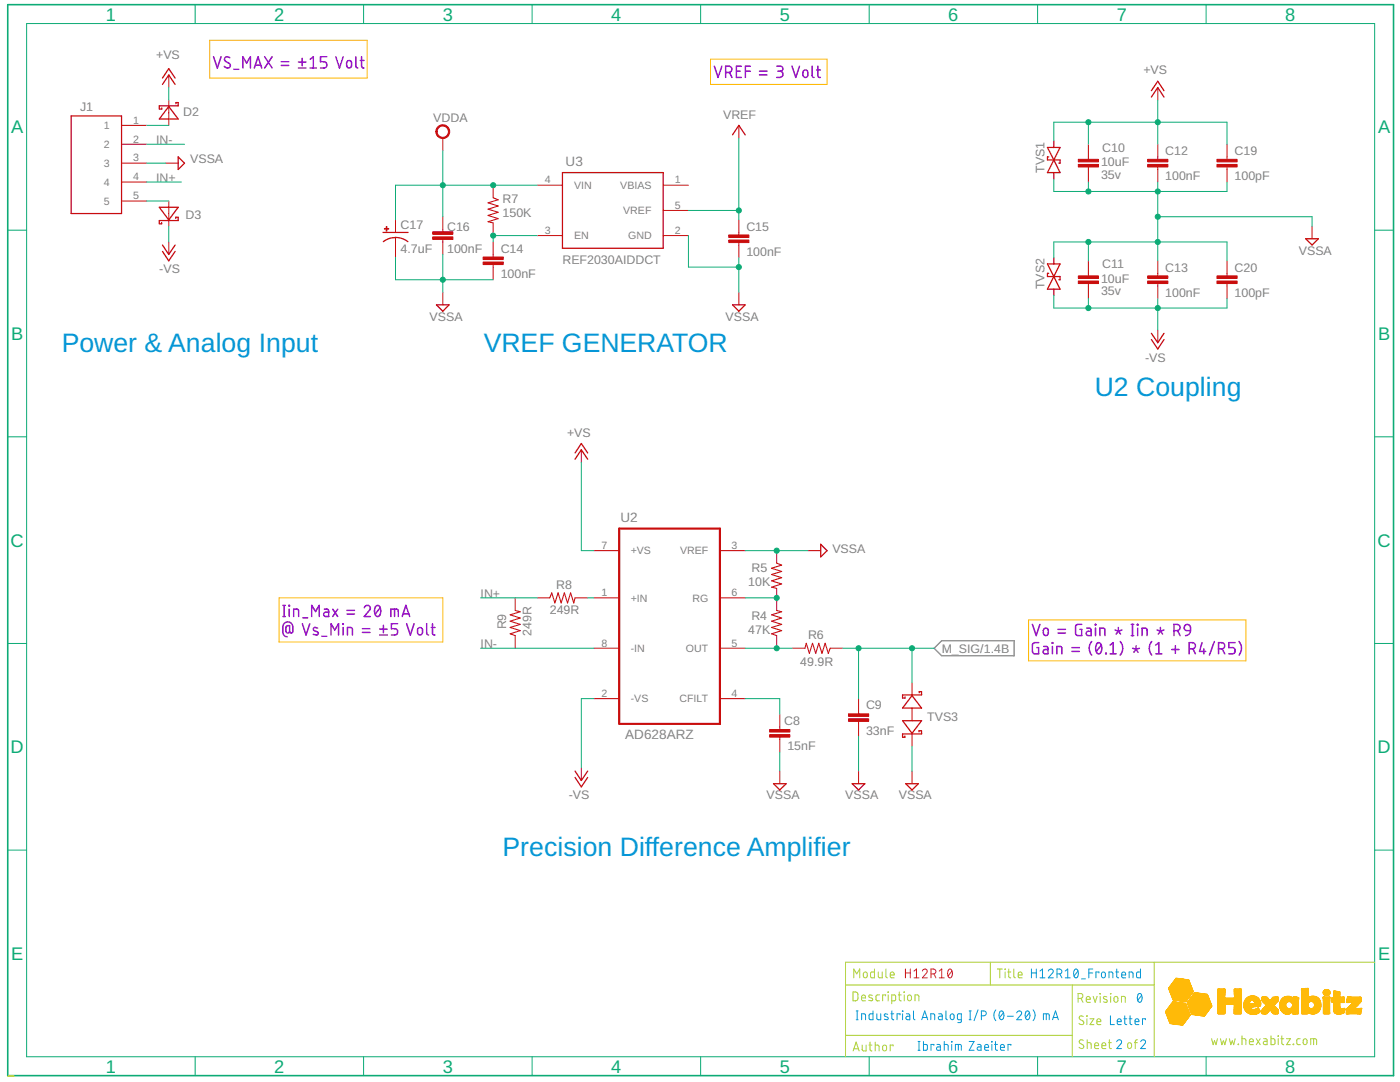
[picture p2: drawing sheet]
<svg xmlns="http://www.w3.org/2000/svg" width="279mm" height="216mm" viewBox="0 0 279 216" stroke-linecap="round" stroke-linejoin="round" font-family="sans-serif">
<defs><g id="words">
<g font-size="5.3" fill="#0696d7">
<text x="12.3" y="70.3">Power &amp; Analog Input</text>
<text x="96.5" y="70.3">VREF GENERATOR</text>
<text x="218.5" y="79.1">U2 Coupling</text>
<text x="100.3" y="170.8">Precision Difference Amplifier</text>
</g>
<g font-size="3.6" fill="#0dab76">
<text x="21.1" y="4.1">1</text>
<text x="54.7" y="4.1">2</text>
<text x="88.4" y="4.1">3</text>
<text x="122" y="4.1">4</text>
<text x="155.6" y="4.1">5</text>
<text x="189.2" y="4.1">6</text>
<text x="222.9" y="4.1">7</text>
<text x="256.5" y="4.1">8</text>
<text x="2.2" y="26.6">A</text>
<text x="275" y="26.6">A</text>
<text x="2.2" y="67.8">B</text>
<text x="275" y="67.8">B</text>
<text x="2.1" y="109.1">C</text>
<text x="274.9" y="109.1">C</text>
<text x="2.1" y="150.3">D</text>
<text x="274.9" y="150.3">D</text>
<text x="2.2" y="191.5">E</text>
<text x="275" y="191.5">E</text>
<text x="21.1" y="214">1</text>
<text x="54.7" y="214">2</text>
<text x="88.4" y="214">3</text>
<text x="122" y="214">4</text>
<text x="155.6" y="214">5</text>
<text x="189.2" y="214">6</text>
<text x="222.9" y="214">7</text>
<text x="256.5" y="214">8</text>
</g>
<g font-size="2.7" fill="#808080">
<text x="112.9" y="33.2">U3</text>
<text x="123.8" y="104.1">U2</text>
<text x="124.8" y="147.5">AD628ARZ</text>
</g>
<g font-size="2.5" fill="#808080">
<text x="31.2" y="11.8">+VS</text>
<text x="228.2" y="14.8">+VS</text>
<text x="16" y="22.1">J1</text>
<text x="36.6" y="23.1">D2</text>
<text x="144.3" y="23.8">VREF</text>
<text x="31.2" y="28.8">IN-</text>
<text x="86.5" y="24.4">VDDA</text>
<text x="38" y="32.6">VSSA</text>
<text x="208.4" y="34.4" transform="rotate(-90 208.4 34.4)">TVS1</text>
<text x="219.7" y="33.2">10uF</text>
<text x="219.7" y="35.7">35v</text>
<text x="220" y="30.3">C10</text>
<text x="232.6" y="36">100nF</text>
<text x="232.6" y="30.9">C12</text>
<text x="246.4" y="36">100pF</text>
<text x="246.4" y="30.9">C19</text>
<text x="31.2" y="36.3">IN+</text>
<text x="100.3" y="40.5">R7</text>
<text x="37" y="43.8">D3</text>
<text x="79.9" y="45.8">C17</text>
<text x="89.2" y="46">C16</text>
<text x="100.3" y="43.4">150K</text>
<text x="149" y="46">C15</text>
<text x="79.9" y="50.5">4.7uF</text>
<text x="89.2" y="50.4">100nF</text>
<text x="99.9" y="50.4">C14</text>
<text x="112.3" y="52.7">REF2030AIDDCT</text>
<text x="149" y="51">100nF</text>
<text x="220" y="53.6">C11</text>
<text x="259.2" y="50.8">VSSA</text>
<text x="31.8" y="54.6">-VS</text>
<text x="99.9" y="55.4">100nF</text>
<text x="208.4" y="57.7" transform="rotate(-90 208.4 57.7)">TVS2</text>
<text x="219.7" y="56.4">10uF</text>
<text x="219.7" y="59">35v</text>
<text x="232.6" y="59.2">100nF</text>
<text x="232.6" y="54.2">C13</text>
<text x="246.4" y="59.2">100pF</text>
<text x="246.4" y="54.2">C20</text>
<text x="85.7" y="64">VSSA</text>
<text x="144.8" y="64">VSSA</text>
<text x="228.5" y="72.2">-VS</text>
<text x="113.2" y="87.1">+VS</text>
<text x="166.1" y="110.4">VSSA</text>
<text x="95.9" y="119.3">IN+</text>
<text x="111" y="117.5">R8</text>
<text x="149.3" y="116.9">10K</text>
<text x="150" y="114">R5</text>
<text x="101" y="125.6" transform="rotate(-90 101 125.6)">R9</text>
<text x="109.7" y="122.6">249R</text>
<text x="150" y="123.8">R4</text>
<text x="95.9" y="129.4">IN-</text>
<text x="106.1" y="126.8" transform="rotate(-90 106.1 126.8)">249R</text>
<text x="149.3" y="126.6">47K</text>
<text x="161.3" y="127.6">R6</text>
<text x="187.9" y="130.2">M_SIG/1.4B</text>
<text x="159.7" y="132.9">49.9R</text>
<text x="172.8" y="141.5">C9</text>
<text x="185" y="143.8">TVS3</text>
<text x="156.5" y="144.7">C8</text>
<text x="157.1" y="149.7">15nF</text>
<text x="172.8" y="146.6">33nF</text>
<text x="113.5" y="159.5">-VS</text>
<text x="153" y="159.5">VSSA</text>
<text x="168.7" y="159.5">VSSA</text>
<text x="179.4" y="159.5">VSSA</text>
</g>
<g font-size="2.1" fill="#808080">
<text x="20.8" y="25.8">1</text>
<text x="20.8" y="29.5">2</text>
<text x="26.6" y="24.7">1</text>
<text x="26.6" y="28.4">2</text>
<text x="20.8" y="33.3">3</text>
<text x="26.6" y="32.2">3</text>
<text x="26.6" y="36">4</text>
<text x="20.8" y="37.1">4</text>
<text x="20.8" y="40.9">5</text>
<text x="26.6" y="39.7">5</text>
<text x="108.8" y="36.6">4</text>
<text x="114.6" y="37.7">VIN</text>
<text x="123.8" y="37.7">VBIAS</text>
<text x="134.7" y="41.6">5</text>
<text x="134.7" y="36.6">1</text>
<text x="108.8" y="46.7">3</text>
<text x="114.6" y="47.8">EN</text>
<text x="124.4" y="42.7">VREF</text>
<text x="125.4" y="47.8">GND</text>
<text x="134.7" y="46.7">2</text>
<text x="120.1" y="109.5">7</text>
<text x="125.9" y="110.6">+VS</text>
<text x="135.7" y="110.6">VREF</text>
<text x="146" y="109.5">3</text>
<text x="120.1" y="118.9">1</text>
<text x="146" y="118.9">6</text>
<text x="125.9" y="120.1">+IN</text>
<text x="138.2" y="120">RG</text>
<text x="120.1" y="129">8</text>
<text x="125.9" y="130.1">-IN</text>
<text x="136.9" y="130.1">OUT</text>
<text x="146" y="129">5</text>
<text x="120.1" y="139.1">2</text>
<text x="125.9" y="140.2">-VS</text>
<text x="135.6" y="140.2">CFILT</text>
<text x="146" y="139.1">4</text>
</g>
</g></defs>
<path d="M186.4 129.3l1.5-1.5h14.5v3.1h-14.5z" fill="none" stroke="#808080" stroke-width=".25"/>
<path d="M123.6 105.5h20.1v38.9h-20.1z" fill="none" stroke="#c90d0c" stroke-width=".42"/>
<g fill="none" stroke="#c90d0c" stroke-width=".2">
<path d="M33.7 15v2.5M33.7 20v5M231.1 17.5v2.5M24.3 32.6h5M24.3 25h5M24.3 28.8h5M24.3 36.3h5M33 32.6h2.6M88.4 27.5v2.5M98.4 37v2.5M107.2 37h5M132.4 37h5"/>
<path d="M147.4 25v2.5M217.2 28.8v3M217.2 33.3v3M231.1 28.8v3M231.1 33.3v3M244.9 28.8v3M244.9 33.3v3M24.3 40.1h5M33.7 40.1v5M33.7 48.3v2.5M78.9 43.9v2.5M78.9 47.4v4"/>
<path d="M88.4 43.2v3.1M88.4 47.8v3M88.4 58.3v2.5M98.4 44.5v2.5M98.4 48.3v3M98.4 52.8v3M107.2 47h5M132.3 42h5.1M132.4 47h5M147.4 43.9v3M147.4 48.4v3M147.4 58.3v2.5"/>
<path d="M217.2 52v3.1M217.2 56.6v3M231.1 52v3.1M231.1 56.6v3M244.9 52v3.1M244.9 56.6v3M261.9 45.1v2.5M231.1 65.9v2.5M116 89.7v2.6M102.8 119.3v2.5M107.2 119.3h2.5M114.8 119.3h2.5"/>
<path d="M118.5 109.9h5.1M118.5 119.3h5.1M143.7 109.9h5M143.7 119.3h5M155 109.9v2.5M155 117.4v4.4M161.3 109.9h2.5M102.8 126.8v2.5M118.5 139.4h5.1M118.5 129.3h5.1M143.7 139.4h5M143.7 129.3h5"/>
<path d="M155 126.8v2.5M158.1 129.3h2.6M165.7 129.3h2.5M171.3 139.4v3M182 136.3v2.5M116 153.2v2.5M155.6 142.6v3M155.6 147.1v3M155.6 153.9v2.5M171.3 143.9v3.1M171.3 153.9v2.5M182 141.3v2.5"/>
<path d="M182 146.3v2.5M182 153.9v2.5"/>
</g>
<g fill="#c90d0c" stroke="#c90d0c" stroke-width=".2">
<path d="M153.6 146.6h4v.5h-4z"/>
<path d="M153.6 145.6h4v.5h-4z"/>
<path d="M169.3 143.4h4.1v.5h-4.1z"/>
<path d="M169.3 142.4h4.1v.5h-4.1z"/>
<path d="M215.2 32.8h4v.5h-4z"/>
<path d="M215.2 31.8h4v.5h-4z"/>
<path d="M229 32.8h4.1v.5h-4.1z"/>
<path d="M229 31.8h4.1v.5h-4.1z"/>
<path d="M96.4 52.3h4v.5h-4z"/>
<path d="M96.4 51.3h4v.5h-4z"/>
<path d="M145.4 47.9h4.1v.5h-4.1z"/>
<path d="M145.4 46.9h4.1v.5h-4.1z"/>
<path d="M86.4 47.3h4v.5h-4z"/>
<path d="M86.4 46.2h4v.6h-4z"/>
<path d="M76.7 45.6h.9v.1h-.9z"/>
<path d="M77.1 45.2h.1v.9h-.1z"/>
<path d="M242.9 32.8h4v.5h-4z"/>
<path d="M242.9 31.8h4v.5h-4z"/>
<path d="M215.2 56.1h4v.5h-4z"/>
<path d="M215.2 55.1h4v.5h-4z"/>
<path d="M229 56.1h4.1v.5h-4.1z"/>
<path d="M229 55.1h4.1v.5h-4.1z"/>
<path d="M242.9 56.1h4v.5h-4z"/>
<path d="M242.9 55.1h4v.5h-4z"/>
</g>
<path d="M98.4 39.5l1 .4-2 .6 2 .6-2 .6 2 .7-2 .6 2 .6-2 .6 1 .3M109.7 119.3l.4-1 .6 2 .7-2 .6 2 .6-2 .7 2 .6-2 .6 2 .3-1M155 112.4l1 .4-2 .6 2 .6-2 .6 2 .7-2 .6 2 .6-2 .7 1 .2M102.8 121.8l1 .3-2 .6 2 .6-2 .7 2 .6-2 .6 2 .6-2 .7 1 .3M155 121.8l1 .3-2 .6 2 .6-2 .7 2 .6-2 .6 2 .6-2 .7 1 .3M160.7 129.3l.2-.9 .6 2 .7-2 .6 2 .6-2 .6 2 .7-2 .6 2 .4-1.1" fill="none" stroke="#c90d0c" stroke-width=".21"/>
<g fill="none" stroke="#c90d0c" stroke-width=".25">
<path d="M32.4 16.8l1.3-1.8 1.2 1.8M32.4 15.6l1.3-1.9 1.2 1.9M229.8 19.4l1.3-1.9 1.2 1.9M229.8 18.1l1.3-1.9 1.2 1.9M14.2 23.1h10.1v19.5h-10.1zM33.7 21.3l1.9 2.4h-3.8zM35.6 20.5v.6h-3.8v.6l.5 .1v-.3M35.6 31.3l1.2 1.3-1.2 1.2zM35.6 20.5h-.5v.2M112.2 34.4h20.2v15.1h-20.2zM146.2 26.9l1.2-1.9 1.3 1.9M209 29.4l2.6 5h-2.6l2.6-5z"/>
<path d="M209.3 31.3h-.3v.6h2.6v.7h-.3M210.3 28.2v1.2M210.3 34.4v1.3M31.8 41.4h3.8l-1.9 2.5zM32.3 44.4v.3h-.5M32.4 48.9l1.3 1.9 1.2-1.9M32.4 50.2l1.3 1.8 1.2-1.8M35.1 43.6v-.3l.5 .1v.6h-3.8v.6M76.4 46.4h5M78.9 47.4l1.6 .3 .9 .5M78.9 47.4l-1 .1-1.4 .7M209 52.7h2.6l-1.3 2.5z"/>
<path d="M209.3 54.5h-.3v.7h2.6v.6h-.3M210.3 51.4v1.3M210.3 57.7v1.2M210.3 55.2l1.3 2.5h-2.6zM260.6 47.6h2.5l-1.2 1.3zM87.1 60.8h2.5l-1.2 1.3zM146.2 60.8h2.5l-1.3 1.3zM229.8 66.5l1.3 1.9 1.2-1.9M229.8 67.8l1.3 1.8 1.2-1.8M114.8 91.6l1.2-1.9 1.3 1.9M114.8 90.4l1.2-1.9 1.3 1.9M163.8 108.6l1.3 1.3-1.3 1.2z"/>
<path d="M180.6 139.1v.2h-.5M182 138.8l1.9 2.5h-3.8zM183.5 138.2v-.2h.4v.7h-3.8v.6M114.8 153.9l1.2 1.8 1.3-1.8M114.8 155.1l1.2 1.9 1.3-1.9M154.4 156.4h2.5l-1.3 1.2zM170.1 156.4h2.5l-1.3 1.2zM180.1 143.8h3.8l-1.9 2.5zM180.6 146.9v.2h-.5M180.8 156.4h2.5l-1.3 1.2zM183.4 146v-.2h.5v.7h-3.8v.6"/>
</g>
<path d="M87.4 25.3a1.38 1.38 0 0 1 2.1 .3 1.38 1.38 0 0 1-.8 2 1.38 1.38 0 0 1-1.7-1.3h.2a1.14 1.14 0 0 1 1.6-1.1 1.14 1.14 0 0 1 .3 1.9 1.14 1.14 0 0 1-1.8-.5l-.1-.3h-.2z" fill-rule="evenodd" fill="#c90d0c" stroke="#c90d0c" stroke-width=".2"/>
<path d="M1.5 .9h276.6v213.7h-276.6z" fill="none" stroke="#0dab76" stroke-width=".32"/>
<g fill="none" stroke="#0dab76" stroke-width=".2">
<path d="M5.3 4.7h269v206.2h-269zM33.7 17.5v2.5M38.9 .9v3.8M72.6 .9v3.8M106.2 .9v3.8M139.8 .9v3.8M173.5 .9v3.8M207.1 .9v3.8M231.1 20v8.8M240.7 .9v3.8M29.3 32.6h3.7M29.3 36.3h6.9"/>
<path d="M29.3 28.8h7.5M29.3 25h4.4M88.4 30v13.2M107.2 37h-28.3v6.9M147.4 27.5v16.4M210.3 28.2v-3.8h34.6v4.4M210.3 35.7v2.5h34.6v-1.9M217.2 24.4v4.4M217.2 36.3v1.9M231.1 36.3v15.7M1.5 45.9h3.8M29.3 40.1h4.4"/>
<path d="M33.7 45.1v3.2M78.9 51.4v4.4h19.5M88.4 50.8v7.5M107.2 47h-8.8v1.3M137.4 42h10M137.4 47v6.3h10M147.4 51.4v6.9M210.3 51.4v-3.1h34.6v3.7M210.3 58.9v2.6h34.6v-1.9M217.2 48.3v3.7M217.2 59.6v1.9M231.1 59.6v6.3"/>
<path d="M231.1 43.2h30.8v1.9M274.3 45.9h3.8M1.5 87.2h3.8M116 92.3v17.6h2.5M274.3 87.2h3.8M95.9 119.3h11.3M117.3 119.3h1.2M148.7 119.3h6.3v.6M148.7 109.9h12.6M1.5 128.4h3.8M95.9 129.3h22.6M118.5 139.4h-2.5v13.8"/>
<path d="M148.7 139.4h6.9v3.2M148.7 129.3h9.4M168.2 129.3h18.2M171.3 129.3v10.1M182 129.3v7M274.3 128.4h3.8M155.6 150.1v3.8M171.3 147v6.9M182 148.8v5.1M1.5 169.6h3.8M274.3 169.6h3.8M38.9 210.9v3.7"/>
<path d="M72.6 210.9v3.7M106.2 210.9v3.7M139.8 210.9v3.7M173.5 210.9v3.7M207.1 210.9v3.7M240.7 210.9v3.7"/>
</g>
<g fill="#0dab76" stroke="#0dab76" stroke-width=".2">
<circle cx="155" cy="119.3" r=".51"/>
<circle cx="217.2" cy="24.4" r=".51"/>
<circle cx="231.1" cy="24.4" r=".51"/>
<circle cx="231.1" cy="61.5" r=".51"/>
<circle cx="217.2" cy="61.5" r=".51"/>
<circle cx="88.4" cy="55.8" r=".51"/>
<circle cx="147.4" cy="53.3" r=".51"/>
<circle cx="231.1" cy="38.2" r=".51"/>
<circle cx="217.2" cy="38.2" r=".51"/>
<circle cx="231.1" cy="48.3" r=".51"/>
<circle cx="217.2" cy="48.3" r=".51"/>
<circle cx="231.1" cy="43.2" r=".51"/>
<circle cx="155" cy="109.9" r=".51"/>
<circle cx="171.3" cy="129.3" r=".51"/>
<circle cx="182" cy="129.3" r=".51"/>
<circle cx="155" cy="129.3" r=".51"/>
<circle cx="98.4" cy="47" r=".51"/>
<circle cx="88.4" cy="37" r=".51"/>
<circle cx="98.4" cy="37" r=".51"/>
<circle cx="147.4" cy="42" r=".51"/>
</g>
<path d="M41.8 8h31.5v7.6h-31.5zM141.8 11.8h23.3v5h-23.3zM55.7 119.3h32.7v8.8h-32.7zM205.3 123.7h43.3v8.2h-43.3z" fill="none" stroke="#ffba08" stroke-width=".2"/>
<g fill="none" stroke="#9610cb" stroke-width=".3">
<path d="M42.6 11.3l.8 2.3 .7-2.3M45.9 11.5a.56 .56 0 0 0-.9-.1 .56 .56 0 0 0 0 .9l.7 .3a.56 .56 0 0 1 .1 .9 .56 .56 0 0 1-.8-.1l-.3-.1M46.7 13.8h.9M48.5 13.6v-2.3l.7 1.3 .8-1.3v2.3M50.8 13.6l.7-2.3 .7 2.3M50.9 13h1.1M52.8 11.3l1.5 2.3M54.3 11.3l-1.5 2.3M56.1 13.1h1.5M56.1 12.3h1.5M59.6 12.4h1.5M59.6 13.6h1.5"/>
<path d="M60.3 11.6v1.5M61.9 13.6h1.2M61.9 11.8l.6-.5v2.3M65.2 11.3h-1.2v1h.7a.64 .64 0 0 1 .5 .6 .64 .64 0 0 1-.5 .7h-.7M67 11.3l.8 2.3 .7-2.3M69.3 12.3l.5-.2a.83 .83 0 0 1 0 1.4h-.4l-.2-.3zM71 11.3v2l.4 .3M71.9 12.1h.8M72.2 11.3v1.9l.1 .3 .4 .1M142.6 13.2l.7 2.3 .8-2.3M144.8 14.5h.7a.62 .62 0 0 0 .6-.7 .62 .62 0 0 0-.6-.6h-.7v2.3M145.6 14.5l.5 1"/>
<path d="M147 14.2h.7M148 13.2h-1v2.3h1M148.8 14.2h1M149.8 13.2h-1v2.3M151.6 14.2h1.5M151.6 14.9h1.5M155 13.2h.8a.5 .5 0 0 1 .5 .5 .5 .5 0 0 1-.5 .5h-.5M155.6 14.2a.62 .62 0 0 1 .7 .6 .62 .62 0 0 1-.7 .7h-.6M158.1 13.2l.7 2.3 .8-2.3M160.4 14.1l.4-.1a.84 .84 0 0 1 0 1.5l-.3-.1-.2-.3zM162.1 13.2v2l.4 .3M163 13.9h.7"/>
<path d="M163.2 13.2v2l.5 .3M56.5 123h.4M56.5 120.8h.4M56.7 120.8v2.2M57.7 120.8l.1 .1zM57.7 121.5v1.5M57.8 126a.37 .37 0 0 1-.4 .3 .37 .37 0 0 1-.3-.3v-.9l.2-.2 .5-.1v1.4l.4 .1 .2-.3a1.7 1.7 0 0 0-.3-1.7 1 1 0 0 0-1.1-.1 1 1 0 0 0-.5 .9 1.83 1.83 0 0 0 .2 1.7l.6 .3M58.6 123v-1.5l.9 .1 .1 1.4M60.3 124.5l.8 2.2 .7-2.2M60.4 123.3h1M62.2 123v-2.2l.8 1.2 .7-1.2v2.2M63.4 125.3l-.6-.1-.3 .3 .1 .3 .9 .4v.4a.77 .77 0 0 1-1 0"/>
<path d="M64.2 127h1M64.7 121.5l.7 .1 .2 .3v1.1h-.6a.43 .43 0 0 1-.4-.4 .43 .43 0 0 1 .4-.4h.6M66.1 126.7v-2.2l.7 1.2 .8-1.2v2.2M66.4 121.5l1 1.5M67.4 121.5l-1 1.5M68.4 124.5l.1 .1zM68.5 125.2v1.5M69.2 122.5h1.5M69.2 121.8h1.5M69.3 126.7v-1.5h.7l.3 .2v1.3M72.3 126.2h1.5M72.3 125.5h1.5"/>
<path d="M72.7 121.3a.61 .61 0 0 1 .9-.5 .61 .61 0 0 1 .1 1l-1 1.2h1.2M75 120.9l.4-.1a1.34 1.34 0 0 1 .4 1.9l-.3 .3a.94 .94 0 0 1-.7-1.4zM75.8 125.5h1.5M75.8 126.7h1.5M75.9 121.3l-1 1.2M76.5 124.8v1.5M78 123v-1.5l1.4 .1 .1 1.4M78.7 121.5v1.5M79.4 124.5h-1.3v1h.7a.64 .64 0 0 1 .6 .6 .64 .64 0 0 1-.6 .6h-.7M80.3 123l.7-2.2 .8 2.2M80.5 122.5h1.1M81.2 124.5l.7 2.2 .7-2.2"/>
<path d="M83.4 125.4l.5-.2a.86 .86 0 0 1 .2 1.4l-.4 .1-.3-.3zM85.2 124.5v1.8l.1 .3 .2 .1M86.1 125.2h.7M86.3 124.5v2l.2 .2h.3M206 124.6l.8 2.2 .7-2.2M207.3 128.2l-.9 .1-.3 .2-.1 1.5 .2 .4 1.1 .1v-1.3h-.4M208.3 129h.6l.2 .2v1.3h-.5a.43 .43 0 0 1-.4-.5 .43 .43 0 0 1 .4-.4h.5M208.3 125.5l.5-.2a.83 .83 0 0 1 0 1.5h-.3l-.2-.3zM210 128.2l.1 .2zM210 129v1.5M210.9 130.5v-1.5l.9 .1 .1 1.4M211.1 126.3h1.5"/>
<path d="M211.1 125.6h1.5M213.9 129.2h1.5M213.9 130h1.5M215.9 124.6h-.8a.47 .47 0 0 0-.4 .5v1.4l.3 .3h.9v-1.2h-.4M216.9 125.3l.6 .1 .3 .3v1.1h-.6a.43 .43 0 0 1-.4-.4 .43 .43 0 0 1 .4-.4h.6M217.9 128a2.16 2.16 0 0 0 0 2.7M218.6 124.6l.1 .1zM218.6 125.3v1.5M218.9 128.4l.2-.1a.93 .93 0 0 1 .8 1.3l-.1 .3a.54 .54 0 0 1-.5 .6 .54 .54 0 0 1-.6-.6v-.8zM219.5 126.8v-1.5h.6l.4 .3v1.2M219.8 128.7l-1 1.3M220.7 130.3l.1 .2z"/>
<path d="M221.6 130.5h1.2M221.6 128.7l.6-.5v2.3M222.5 125.7l.7 .3M223.2 125.2v.8M223.2 126l.4 .5M223.2 126l-.4 .5M223.6 128a2.09 2.09 0 0 1 0 2.7M223.9 125.7l-.7 .3M225.8 124.6h.5M225.8 126.8h.5M226 124.6v2.2M226 129.3l.7 .3"/>
<path d="M226.7 128.9v.7M226.7 129.6l.4 .6M226.7 129.6l-.4 .6M227 124.6l.1 .1zM227.1 125.3v1.5M227.4 129.3l-.7 .3M227.9 126.8v-1.5h.6l.4 .3v1.2M229.8 128a2.16 2.16 0 0 0 0 2.7M230.6 130.5h1.3M230.6 128.7l.7-.5v2.3M230.9 125.7l.7 .3M231.6 125.2v.8"/>
<path d="M231.6 126l.4 .5M231.6 126l-.4 .5M232.3 125.7l-.7 .3M233.8 129.6h1.5M234.3 125.8a1.13 1.13 0 0 0 1.1-.2l.1-.4-.1-.4a1.13 1.13 0 0 0-1.1-.2v2.2M234.6 128.9v1.4M235 125.8l.5 1M236.5 124.8a.64 .64 0 0 1 .6-.2 .64 .64 0 0 1 .5 .6v.6h-.8a.61 .61 0 0 1-.3-1zM237.3 129.5h.7a.62 .62 0 0 0 .6-.6 .62 .62 0 0 0-.6-.7h-.7v2.3M237.6 125.8l-.3 .7-.7 .3M238.1 129.5l.5 1M239.9 128.2l-.5 1.8h1.2"/>
<path d="M240.3 129.5v1M242.4 128l-1 2.7M243.2 129.5h.6a.62 .62 0 0 0 .6-.6 .62 .62 0 0 0-.6-.7h-.6v2.3M243.9 129.5l.5 1M246.5 128.2h-1.3v1h.8a.64 .64 0 0 1 .5 .6 .64 .64 0 0 1-.5 .7h-.8M247.3 128a2.16 2.16 0 0 1 0 2.7"/>
</g>
<g fill="none" stroke="#afd134" stroke-width=".2">
<path d="M168.7 196.5h61.6M170.2 197.9l.7 .1 .3 .3v1.1l-.3 .3h-.7zM170.4 195.1v-1.7l.6 .9 .6-.9v1.7M171.9 199.1h.8a.41 .41 0 0 0-.3-.5 .41 .41 0 0 0-.5 .3l.1 .7 .7 .1M172.4 194.1l.3-.1 .3 .1 .1 .6a.39 .39 0 0 1-.4 .4 .39 .39 0 0 1-.4-.4zM174.1 198.6l-.6-.1-.1 .3 .7 .5v.3l-.2 .1-.5-.1M174.5 193.4v1.7h-.6l-.2-.3 .1-.7 .1-.1h.6M175.3 194v.9l.3 .2h.5v-1.1M175.5 198.5h-.5l-.2 .3 .1 .8 .6 .1M176.7 198.7v-.2h-.6v1.2M176.8 193.4v1.4l.3 .3M177.2 197.9l.1 .1z"/>
<path d="M177.2 198.5v1.2M177.7 194.5h.8a.41 .41 0 0 0-.3-.5 .41 .41 0 0 0-.5 .3l.1 .7 .7 .1M178 199.7h.6l.1-.2 .1-.7-.2-.2-.6-.1v1.8M179.3 198.5h.6M179.5 197.9v1.6l.4 .2M180.4 197.9l.1 .1zM180.5 198.5v1.2M181.2 198.6l.3-.1 .3 .1 .1 .7a.39 .39 0 0 1-.4 .4 .39 .39 0 0 1-.4-.4zM182.6 199.7v-1.2l.7 .2 .1 1M197.7 192v4.5M199.1 193.4h.9M199.5 193.4v1.7"/>
<path d="M200.6 193.4v.1zM200.6 194v1.1M201.1 194h.6M201.3 193.4v1.5l.4 .2M202.3 193.4v1.4l.3 .3M203.2 194.5h.8a.41 .41 0 0 0-.3-.5 .41 .41 0 0 0-.5 .3l.1 .7 .7 .1M214 196.5v14.4M215.2 199.2h.4a.49 .49 0 0 0 .5-.5 .49 .49 0 0 0-.5-.5h-.4v1.8M215.7 199.2l.4 .8M216.8 199.4h.8a.41 .41 0 0 0-.3-.5 .41 .41 0 0 0-.5 .3l.1 .7 .7 .1M218.2 198.8l.4 1.2 .3-1.2M219.5 198.2l.1 .1z"/>
<path d="M219.6 198.8v1.2M220.9 198.9l-.4-.1-.3 .2 .1 .2 .6 .4 .1 .3-.3 .1-.5-.1M221.6 198.2l.1 .1zM221.7 198.8v1.2M222.4 198.9l.3-.1a.66 .66 0 0 1 .2 1.2h-.4l-.2-.3zM230.3 192v18.9M274.3 192h-105.6v18.9M168.7 206.6h45.3M170.3 209.7l.6-1.8 .5 1.8M170.4 209.3h.9M172.1 208.5v1l.3 .2h.4v-1.2M173.4 208.5h.6"/>
<path d="M173.6 207.9l.1 1.6 .3 .2M174.7 208.5l.7 .2 .1 1M174.7 207.9v1.8M176.3 208.6l.3-.1 .2 .1 .1 .7a.39 .39 0 0 1-.4 .4 .39 .39 0 0 1-.4-.4zM178.2 208.7v-.2h-.5v1.2M216.2 202.8l-.2-.1a.41 .41 0 0 0-.6 .2 .41 .41 0 0 0 .2 .5l.5 .3a.42 .42 0 0 1 .2 .6 .42 .42 0 0 1-.6 .1l-.4-.2M216.2 207.6a.43 .43 0 0 0-.6-.1 .43 .43 0 0 0-.1 .6l.6 .4a.41 .41 0 0 1 .1 .6 .41 .41 0 0 1-.5 .1l-.4-.2M216.9 202.7l.1 .1zM216.9 203.3v1.1M217 208l.7 .2 .1 1M217 207.5v1.7M217.5 203.3h.8l-.8 1.1h.8"/>
<path d="M218.5 208.6h.7a.41 .41 0 0 0-.2-.5 .41 .41 0 0 0-.5 .3v.7l.7 .1M218.9 203.9h.8a.41 .41 0 0 0-.3-.6 .41 .41 0 0 0-.5 .4l.1 .7h.7M219.9 208.6h.8a.41 .41 0 0 0-.3-.5 .41 .41 0 0 0-.5 .3l.1 .7 .7 .1M221.2 208h.6M221.4 207.5v1.5l.4 .2M223.8 200v-1.2l.8 .2v1M225.1 208.2l.3-.2 .3 .2 .1 .6a.39 .39 0 0 1-.4 .4 .39 .39 0 0 1-.4-.4zM226.4 208h.6M227 207.5l-.4 .1v1.6M241.8 207.3l.3 1.1 .3-.7 .3 .7 .3-1.1M243.6 207.3l.3 1.1 .3-.7 .3 .7 .3-1.1M245.3 207.3l.3 1.1 .3-.7 .3 .7 .3-1.1"/>
<path d="M247.1 208.3l.1 .1zM247.9 207.3l.7 .1v1M247.9 206.7v1.7M249.3 207.9h.8a.41 .41 0 0 0-.3-.6 .41 .41 0 0 0-.5 .4l.1 .7h.7M250.7 207.3l.8 1.1M251.5 207.3l-.8 1.1M252.2 207.3h.4l.3 .2v.9l-.7-.1-.1-.3 .2-.2h.6M253.7 206.7v1.7h.6l.1-.2v-.7l-.3-.2h-.4M255.1 206.7v.1zM255.1 207.3v1.1M255.6 207.3h.6M255.8 206.7v1.6l.4 .1"/>
<path d="M256.8 207.3h.7l-.7 1.1h.7M258.1 208.3l.1 .1zM259.5 207.3h-.5l-.2 .3 .1 .8h.6M260.2 207.4l.3-.1a.66 .66 0 0 1 .4 .5 .66 .66 0 0 1-.3 .6h-.3l-.2-.2zM261.6 208.4v-1.1l1.1 .1 .1 1M262.2 207.3v1.1"/>
</g>
<g fill="none" stroke="#0696d7" stroke-width=".2">
<path d="M205.8 193.4v1.7M205.8 194.1h1M206.8 193.4v1.7M207.6 193.8l.4-.4v1.7M207.6 195.1h.9M209.2 193.8a.49 .49 0 0 1 .7-.4 .49 .49 0 0 1 .2 .7l-.9 1h1M210.9 194.3h.5a.49 .49 0 0 0 .5-.5 .49 .49 0 0 0-.5-.4h-.5v1.7M211.5 194.3l.4 .8M212.6 195.1h1M212.6 193.8l.5-.4v1.7M214.5 193.5l.2-.1a1.04 1.04 0 0 1 0 1.7 1.11 1.11 0 0 1-.2-1.6zM215.1 193.8l-.7 .9"/>
<path d="M215.8 195.3h.8M217.3 194.1h.8M218.1 193.4h-.8v1.7M219.3 194.1v-.1h-.6v1.1M219.9 194.1l.3-.1 .3 .1 .1 .6a.39 .39 0 0 1-.4 .4 .39 .39 0 0 1-.4-.4zM221.3 195.1v-1.1l.8 .1v1M222.7 194h.5M222.9 193.4v1.5l.3 .2M223.9 194.5h.7a.41 .41 0 0 0-.2-.5 .41 .41 0 0 0-.5 .3v.7l.7 .1M225.3 195.1v-1.1l.8 .1v1M227.2 198.4l.3-.2a1.04 1.04 0 0 1 0 1.8 1.13 1.13 0 0 1-.3-1.6zM227.6 193.4v1.7h-.6l-.2-.3v-.7l.2-.1h.6"/>
<path d="M227.8 198.6l-.7 1M170.9 203.5h.4M170.9 201.7h.4M171.1 201.7v1.8M172 203.5v-1.2l.7 .1v1.1M174.2 201.7v1.8h-.6l-.2-.3 .1-.7 .1-.2h.6M175 202.3v1l.3 .2h.5v-1.2M177.2 202.4l-.5-.1-.2 .2v.2l.7 .4v.3l-.2 .1-.5-.1M177.8 202.3h.6M178 201.7v1.6l.4 .2M179.6 202.5v-.2h-.6v1.2M180.1 201.7l.1 .1z"/>
<path d="M180.1 202.3v1.2M180.9 202.3h.5l.2 .3v.9l-.6-.1-.2-.2 .1-.3 .7-.1M182.3 201.7v1.5l.3 .3M183.2 209.6h.4M183.2 207.8h.4M183.4 207.8v1.8M184 203.5l.6-1.8 .5 1.8M184.1 203h.9M184.3 207.8v1.8l.6-.1 .2-.2v-.7l-.2-.2h-.6M185.8 203.5v-1.2l.7 .1v1.1M186.4 208.6v-.2h-.6v1.2M187 208.4h.5l.2 .3v.9l-.6-.1-.2-.2 .1-.3 .7-.1"/>
<path d="M187.3 202.3h.6l.1 .2v1l-.7-.2v-.4l.7-.1M188.4 208.4l.8 .2v1M188.4 207.8v1.8M188.8 201.7v1.5l.3 .3M189.8 202.4l.2-.1a.66 .66 0 0 1 .2 1.1h-.3l-.2-.2zM189.9 207.8l.1 .1zM189.9 208.4v1.2M190.7 209.6v-1.2l1.1 .1 .1 1.1M191.3 208.4v1.2M191.9 203.5h-.7l-.1-.2v-.7l.1-.3h.7v1.5l-.2 .2h-.5M193.4 203.5h.4M193.4 201.7h.4"/>
<path d="M193.4 207.8h1l-1 1.8h1M193.6 201.7v1.8M195.1 208.4h.5l.2 .3v.9l-.6-.1-.2-.2 .1-.3 .7-.1M195.2 201.5l-.8 2.2M195.9 202.7h.4a.49 .49 0 0 0 .5-.5 .49 .49 0 0 0-.5-.5h-.4v1.8M196.5 209h.8a.41 .41 0 0 0-.3-.6 .41 .41 0 0 0-.5 .4l.1 .7 .7 .1M197.9 207.8l.1 .1zM198 208.4v1.2M198.5 208.4h.6M198.7 207.8v1.6l.4 .2M198.7 201.5a1.72 1.72 0 0 0 0 2.2M199.6 201.8l.3-.1a1.01 1.01 0 0 1 0 1.8 1.11 1.11 0 0 1-.3-1.7z"/>
<path d="M199.7 209h.7a.41 .41 0 0 0-.2-.6 .41 .41 0 0 0-.5 .4v.7l.7 .1M200.3 202.1l-.8 1M201 202.8h1.2M201.7 208.6v-.2h-.5v1.2M202.9 202.1a.49 .49 0 0 1 .7-.4 .49 .49 0 0 1 .2 .8l-.9 1h1M204.8 201.8l.3-.1a1.04 1.04 0 0 1 0 1.8 1.13 1.13 0 0 1-.3-1.7zM205.4 202.1l-.7 1M206.2 201.5a1.65 1.65 0 0 1 0 2.2M208.2 203.5v-1.2l1.1 .1 .1 1.1M208.8 202.3v1.2M210.1 203.5l.6-1.8 .5 1.8M210.2 203h.9"/>
<path d="M221.6 202.7v1.7h.8M222.9 207.9a.49 .49 0 0 1 .7-.4 .49 .49 0 0 1 .1 .8l-.8 .9h.9M223 203.9h.8a.41 .41 0 0 0-.3-.6 .41 .41 0 0 0-.5 .4l.1 .7h.7M224.3 203.3h.6M224.5 202.7v1.6l.4 .1M225.3 203.3h.6M225.5 202.7l.1 1.6 .3 .1M226.5 203.9h.8a.4 .4 0 0 0-.3-.6 .4 .4 0 0 0-.5 .4l.1 .7h.7M227.6 207.9a.48 .48 0 0 1 .7-.4 .48 .48 0 0 1 .2 .8l-.9 .9h1M228.6 203.5v-.2h-.6v1.1"/>
</g>
<path d="M180.7 193.4v1.7M180.7 194.1h1M181.7 193.4v1.7M182.4 193.8l.5-.4v1.7M182.4 195.1h1M184.1 193.8a.48 .48 0 0 1 .7-.4 .48 .48 0 0 1 .1 .7l-.8 1h1M185.8 194.3h.5a.49 .49 0 0 0 .5-.5 .49 .49 0 0 0-.5-.4h-.5v1.7M186.4 194.3l.4 .8M187.5 195.1h.9M187.5 193.8l.4-.4v1.7M189.3 193.5l.3-.1a1.04 1.04 0 0 1 0 1.7 1.09 1.09 0 0 1-.3-1.6zM190 193.8l-.8 .9" fill="none" stroke="#d62525" stroke-width=".2"/>
<g fill="#ffba08" stroke="#ffba08" stroke-width=".2">
<path d="M235.8 204.5l.3 .1z"/>
<path d="M235.6 204.5h.5z"/>
<path d="M235.4 204.4l.7 .1z"/>
<path d="M235.2 204.4l.9 .1z"/>
<path d="M235 204.4h1.1z"/>
<path d="M234.8 204.4h1.4z"/>
<path d="M234.6 204.3l1.6 .1z"/>
<path d="M234.4 204.3l1.8 .1z"/>
<path d="M234.3 204.3h1.9z"/>
<path d="M234.1 204.3h2.1z"/>
<path d="M233.9 204.3h2.3z"/>
<path d="M233.7 204.2l2.6 .1z"/>
<path d="M233.5 204.2h2.8z"/>
<path d="M233.5 204.1l2.8 .1z"/>
<path d="M233.5 204.1h2.8z"/>
<path d="M233.5 204l2.9 .1z"/>
<path d="M233.4 204l3 .1z"/>
<path d="M233.4 204h3z"/>
<path d="M233.4 203.9l3.1 .1z"/>
<path d="M233.4 203.9h3.1z"/>
<path d="M233.4 203.8l3.2 .1z"/>
<path d="M233.4 203.8h3.2z"/>
<path d="M233.3 203.8h3.3z"/>
<path d="M233.3 203.7l3.3 .1z"/>
<path d="M233.3 203.7l3.4 .1z"/>
<path d="M233.3 203.7h3.4z"/>
<path d="M233.3 203.6l3.4 .1z"/>
<path d="M233.3 203.6h3.4z"/>
<path d="M233.3 203.5l3.5 .1z"/>
<path d="M233.2 203.5l3.6 .1z"/>
<path d="M233.2 203.5h3.6z"/>
<path d="M233.3 203.5h3.5z"/>
<path d="M233.2 203.5h3.7z"/>
<path d="M233.2 203.4l3.7 .1z"/>
<path d="M233.2 203.4h3.7z"/>
<path d="M233.2 203.3l3.7 .1z"/>
<path d="M233.2 203.3h3.7z"/>
<path d="M233.2 203.3h3.8z"/>
<path d="M233.1 203.2l3.9 .1z"/>
<path d="M233.2 203.2l3.8 .1z"/>
<path d="M233.1 203.2h3.9z"/>
<path d="M233.1 203.1l4 .1z"/>
<path d="M233.1 203.1h4z"/>
<path d="M233 203l4.2 .1z"/>
<path d="M233 203h4.2z"/>
<path d="M233 202.9l4.2 .1z"/>
<path d="M233 202.9h4.2z"/>
<path d="M233 202.9h4.3z"/>
<path d="M233 202.8l4.3 .1z"/>
<path d="M233 202.8h4.3z"/>
<path d="M232.9 202.7l4.5 .1z"/>
<path d="M240.3 202.7l.1 .1z"/>
<path d="M232.9 202.7h4.5z"/>
<path d="M240.1 202.7h.3z"/>
<path d="M239.9 202.7h.5z"/>
<path d="M232.9 202.6l4.5 .1z"/>
<path d="M239.7 202.6l.7 .1z"/>
<path d="M239.5 202.6l1 .1z"/>
<path d="M232.9 202.6h4.6z"/>
<path d="M239.3 202.6h1.2z"/>
<path d="M239.1 202.6h1.4z"/>
<path d="M232.9 202.5l4.6 .1z"/>
<path d="M238.9 202.5l1.6 .1z"/>
<path d="M238.7 202.5l1.8 .1z"/>
<path d="M232.9 202.5h4.6z"/>
<path d="M238.5 202.5h2z"/>
<path d="M232.8 202.5h4.7z"/>
<path d="M238.4 202.5h2.2z"/>
<path d="M232.8 202.4l4.7 .1z"/>
<path d="M238.2 202.4l2.4 .1z"/>
<path d="M238 202.4l2.6 .1z"/>
<path d="M232.8 202.4h4.7z"/>
<path d="M237.8 202.4h2.8z"/>
<path d="M232.8 202.4h4.6z"/>
<path d="M250 202.4h.2z"/>
<path d="M232.8 202.3l4.6 .1z"/>
<path d="M237.8 202.3l2.9 .1z"/>
<path d="M249.7 202.3l.8 .1z"/>
<path d="M256.8 202.3l.3 .1z"/>
<path d="M249.6 202.3l1.1 .1z"/>
<path d="M256.6 202.3l.6 .1z"/>
<path d="M266.9 202.3l.5 .1z"/>
<path d="M232.8 202.3h4.6z"/>
<path d="M237.8 202.3h2.9z"/>
<path d="M249.5 202.3h1.3z"/>
<path d="M252.2 202.3h.4z"/>
<path d="M254.4 202.3h.3z"/>
<path d="M256.6 202.3h.7z"/>
<path d="M258 202.3h.6z"/>
<path d="M261.8 202.3h.5z"/>
<path d="M266.8 202.3h.8z"/>
<path d="M268.7 202.3h.3z"/>
<path d="M271.1 202.3h.4z"/>
<path d="M243.1 202.3h1.3z"/>
<path d="M246.4 202.3h1.2z"/>
<path d="M249.4 202.3h1.5z"/>
<path d="M252 202.3h.8z"/>
<path d="M254.1 202.3h.9z"/>
<path d="M256.5 202.3h.9z"/>
<path d="M258 202.3h1z"/>
<path d="M259.8 202.3h1.1z"/>
<path d="M261.6 202.3h.8z"/>
<path d="M264.2 202.3h1.1z"/>
<path d="M266.7 202.3h1z"/>
<path d="M268.7 202.3h.6z"/>
<path d="M270.9 202.3h.6z"/>
<path d="M232.7 202.2l4.7 .1z"/>
<path d="M237.8 202.2l2.9 .1z"/>
<path d="M243.1 202.2l1.3 .1z"/>
<path d="M246.3 202.2l1.4 .1z"/>
<path d="M249.3 202.2l1.6 .1z"/>
<path d="M251.9 202.2l1 .1z"/>
<path d="M254.1 202.2l1 .1z"/>
<path d="M256.4 202.2l1 .1z"/>
<path d="M258 202.2l1.1 .1z"/>
<path d="M259.8 202.2l1.2 .1z"/>
<path d="M261.6 202.2l.9 .1z"/>
<path d="M264.1 202.2l1.3 .1z"/>
<path d="M266.6 202.2l1.2 .1z"/>
<path d="M268.7 202.2l2.9 .1z"/>
<path d="M243.1 202.2l1.4 .1z"/>
<path d="M249.3 202.2l1.7 .1z"/>
<path d="M256.3 202.2l1.2 .1z"/>
<path d="M261.5 202.2l1.1 .1z"/>
<path d="M264.1 202.2l1.2 .1z"/>
<path d="M266.6 202.2l1.3 .1z"/>
<path d="M232.7 202.2h4.7z"/>
<path d="M237.8 202.2h3z"/>
<path d="M243 202.2h1.5z"/>
<path d="M246.3 202.2h1.4z"/>
<path d="M249.2 202.2h1.8z"/>
<path d="M251.8 202.2h1.1z"/>
<path d="M254 202.2h1.1z"/>
<path d="M256.3 202.2h1.2z"/>
<path d="M258 202.2h1.1z"/>
<path d="M259.8 202.2h1.2z"/>
<path d="M261.5 202.2h1.1z"/>
<path d="M264.1 202.2h1.2z"/>
<path d="M266.5 202.2h1.5z"/>
<path d="M268.7 202.2h2.9z"/>
<path d="M249.2 202.2h1.9z"/>
<path d="M256.2 202.2h1.3z"/>
<path d="M261.4 202.2h1.3z"/>
<path d="M264.1 202.2h1.3z"/>
<path d="M232.7 202.1l4.7 .1z"/>
<path d="M237.7 202.1l3.1 .1z"/>
<path d="M243 202.1l1.5 .1z"/>
<path d="M246.3 202.1l1.4 .1z"/>
<path d="M249.1 202.1l2 .1z"/>
<path d="M251.8 202.1l1.1 .1z"/>
<path d="M254 202.1l1.1 .1z"/>
<path d="M256.2 202.1l1.4 .1z"/>
<path d="M258 202.1l1.1 .1z"/>
<path d="M259.8 202.1l1.2 .1z"/>
<path d="M261.3 202.1l1.4 .1z"/>
<path d="M264.1 202.1l1.3 .1z"/>
<path d="M266.4 202.1l1.7 .1z"/>
<path d="M268.7 202.1l2.9 .1z"/>
<path d="M249.1 202.1l2.1 .1z"/>
<path d="M261.3 202.1l1.5 .1z"/>
<path d="M232.7 202.1h4.7z"/>
<path d="M237.7 202.1h3.1z"/>
<path d="M243 202.1h1.5z"/>
<path d="M246.3 202.1h1.4z"/>
<path d="M249 202.1h2.2z"/>
<path d="M251.8 202.1h1.2z"/>
<path d="M254 202.1h1.1z"/>
<path d="M256.1 202.1h1.5z"/>
<path d="M258 202.1h1.1z"/>
<path d="M259.8 202.1h1.2z"/>
<path d="M261.3 202.1h1.5z"/>
<path d="M264.1 202.1h1.3z"/>
<path d="M266.4 202.1h1.8z"/>
<path d="M268.7 202.1h2.9z"/>
<path d="M232.7 202.1h4.6z"/>
<path d="M237.7 202.1h3.2z"/>
<path d="M251.9 202.1h1.1z"/>
<path d="M253.9 202.1h1.2z"/>
<path d="M256.1 202.1h1.6z"/>
<path d="M261.3 202.1h1.6z"/>
<path d="M232.7 202l4.6 .1z"/>
<path d="M237.7 202l3.2 .1z"/>
<path d="M243 202l1.5 .1z"/>
<path d="M246.3 202l1.4 .1z"/>
<path d="M249 202l2.3 .1z"/>
<path d="M251.9 202l1.1 .1z"/>
<path d="M253.9 202l1.2 .1z"/>
<path d="M256.1 202l1.6 .1z"/>
<path d="M257.9 202l1.2 .1z"/>
<path d="M259.8 202l1.3 .1z"/>
<path d="M261.2 202l1.7 .1z"/>
<path d="M264.1 202l1.2 .1z"/>
<path d="M266.3 202l2 .1z"/>
<path d="M268.7 202l2.9 .1z"/>
<path d="M248.9 202l2.4 .1z"/>
<path d="M251.8 202l1.2 .1z"/>
<path d="M256 202l1.7 .1z"/>
<path d="M261.2 202l1.8 .1z"/>
<path d="M232.6 202h4.7z"/>
<path d="M237.7 202h3.2z"/>
<path d="M243 202h1.5z"/>
<path d="M246.3 202h1.4z"/>
<path d="M248.9 202h2.5z"/>
<path d="M251.8 202h1.3z"/>
<path d="M253.9 202h1.2z"/>
<path d="M256 202h1.7z"/>
<path d="M257.9 202h1.2z"/>
<path d="M259.8 202h1.3z"/>
<path d="M261.2 202h1.8z"/>
<path d="M264.1 202h1.2z"/>
<path d="M266.3 202h2z"/>
<path d="M268.7 202h2.9z"/>
<path d="M256 202h1.8z"/>
<path d="M259.8 202h3.2z"/>
<path d="M232.6 201.9l4.7 .1z"/>
<path d="M237.7 201.9l3.3 .1z"/>
<path d="M243 201.9l1.5 .1z"/>
<path d="M246.3 201.9l1.4 .1z"/>
<path d="M248.8 201.9l2.6 .1z"/>
<path d="M251.8 201.9l1.3 .1z"/>
<path d="M253.9 201.9l1.2 .1z"/>
<path d="M255.9 201.9l1.9 .1z"/>
<path d="M257.9 201.9l1.2 .1z"/>
<path d="M259.8 201.9l3.2 .1z"/>
<path d="M264.1 201.9l1.2 .1z"/>
<path d="M266.3 201.9l2 .1z"/>
<path d="M268.7 201.9l2.9 .1z"/>
<path d="M253.8 201.9l1.3 .1z"/>
<path d="M259.8 201.9l3.3 .1z"/>
<path d="M232.6 201.9h4.7z"/>
<path d="M237.6 201.9h3.4z"/>
<path d="M243 201.9h1.5z"/>
<path d="M246.3 201.9h1.4z"/>
<path d="M248.8 201.9h2.7z"/>
<path d="M251.9 201.9h1.2z"/>
<path d="M253.8 201.9h1.3z"/>
<path d="M255.9 201.9h3.2z"/>
<path d="M259.8 201.9h3.3z"/>
<path d="M264.1 201.9h1.2z"/>
<path d="M266.3 201.9h2z"/>
<path d="M268.7 201.9h2.9z"/>
<path d="M251.8 201.9h1.4z"/>
<path d="M266.2 201.9h2.2z"/>
<path d="M232.6 201.8l4.7 .1z"/>
<path d="M237.6 201.8l3.4 .1z"/>
<path d="M243 201.8l1.5 .1z"/>
<path d="M246.3 201.8l1.4 .1z"/>
<path d="M248.7 201.8l2.8 .1z"/>
<path d="M251.9 201.8l1.3 .1z"/>
<path d="M253.8 201.8l1.3 .1z"/>
<path d="M255.9 201.8l3.2 .1z"/>
<path d="M259.8 201.8l3.3 .1z"/>
<path d="M264.1 201.8l1.2 .1z"/>
<path d="M266.2 201.8l2.2 .1z"/>
<path d="M268.7 201.8l2.9 .1z"/>
<path d="M232.6 201.8l4.6 .1z"/>
<path d="M251.8 201.8l1.4 .1z"/>
<path d="M255.8 201.8l3.3 .1z"/>
<path d="M259.8 201.8l3.4 .1z"/>
<path d="M232.7 201.8h4.5z"/>
<path d="M237.6 201.8h3.4z"/>
<path d="M243 201.8h1.5z"/>
<path d="M246.3 201.8h1.4z"/>
<path d="M248.7 201.8h2.8z"/>
<path d="M251.8 201.8h1.4z"/>
<path d="M253.7 201.8h1.4z"/>
<path d="M255.8 201.8h3.3z"/>
<path d="M259.8 201.8h3.4z"/>
<path d="M264.1 201.8h1.2z"/>
<path d="M266.2 201.8h2.1z"/>
<path d="M268.7 201.8h2.9z"/>
<path d="M237.6 201.8h3.5z"/>
<path d="M248.6 201.8h2.9z"/>
<path d="M232.7 201.7l4.5 .1z"/>
<path d="M237.6 201.7l3.5 .1z"/>
<path d="M243 201.7l1.5 .1z"/>
<path d="M246.3 201.7l1.4 .1z"/>
<path d="M248.6 201.7l2.9 .1z"/>
<path d="M251.8 201.7l1.4 .1z"/>
<path d="M253.7 201.7l1.4 .1z"/>
<path d="M255.8 201.7l3.3 .1z"/>
<path d="M259.8 201.7l3.4 .1z"/>
<path d="M264.1 201.7l1.2 .1z"/>
<path d="M266.2 201.7l2.1 .1z"/>
<path d="M268.7 201.7l2.9 .1z"/>
<path d="M251.8 201.7l1.5 .1z"/>
<path d="M232.7 201.7h4.5z"/>
<path d="M237.6 201.7h3.5z"/>
<path d="M243 201.7h1.5z"/>
<path d="M246.3 201.7h1.4z"/>
<path d="M248.6 201.7h2.8z"/>
<path d="M251.9 201.7h1.4z"/>
<path d="M253.7 201.7h1.4z"/>
<path d="M255.8 201.7h3.3z"/>
<path d="M259.8 201.7h3.4z"/>
<path d="M264.1 201.7h1.2z"/>
<path d="M266.2 201.7h2.1z"/>
<path d="M268.7 201.7h3z"/>
<path d="M237.6 201.7h3.6z"/>
<path d="M248.6 201.7h2.9z"/>
<path d="M255.7 201.7h3.4z"/>
<path d="M259.8 201.7h3.5z"/>
<path d="M232.7 201.6l4.5 .1z"/>
<path d="M237.5 201.6l3.7 .1z"/>
<path d="M243 201.6l1.5 .1z"/>
<path d="M246.3 201.6l1.4 .1z"/>
<path d="M248.5 201.6l2.9 .1z"/>
<path d="M251.8 201.6l1.5 .1z"/>
<path d="M253.6 201.6l1.5 .1z"/>
<path d="M255.7 201.6l3.4 .1z"/>
<path d="M259.8 201.6l3.5 .1z"/>
<path d="M264.1 201.6l1.2 .1z"/>
<path d="M266.2 201.6l2.1 .1z"/>
<path d="M268.7 201.6l3 .1z"/>
<path d="M232.8 201.6l4.4 .1z"/>
<path d="M251.8 201.6l1.6 .1z"/>
<path d="M232.8 201.6h4.4z"/>
<path d="M237.5 201.6h3.7z"/>
<path d="M243.1 201.6h1.4z"/>
<path d="M246.3 201.6h1.4z"/>
<path d="M248.5 201.6h2.9z"/>
<path d="M251.8 201.6h1.6z"/>
<path d="M253.6 201.6h1.5z"/>
<path d="M255.7 201.6h3.4z"/>
<path d="M259.8 201.6h3.5z"/>
<path d="M264.1 201.6h1.2z"/>
<path d="M266.2 201.6h2.1z"/>
<path d="M268.7 201.6h3z"/>
<path d="M266.2 201.6h2.2z"/>
<path d="M232.8 201.5l4.4 .1z"/>
<path d="M237.5 201.5l3.7 .1z"/>
<path d="M243.1 201.5l1.4 .1z"/>
<path d="M246.3 201.5l1.5 .1z"/>
<path d="M248.5 201.5l2.9 .1z"/>
<path d="M251.8 201.5l1.6 .1z"/>
<path d="M253.6 201.5l1.5 .1z"/>
<path d="M255.7 201.5l3.4 .1z"/>
<path d="M259.8 201.5l3.6 .1z"/>
<path d="M264.1 201.5l1.2 .1z"/>
<path d="M266.2 201.5l2.2 .1z"/>
<path d="M268.7 201.5l3 .1z"/>
<path d="M232.9 201.5h4.2z"/>
<path d="M237.5 201.5h3.8z"/>
<path d="M243.1 201.5h1.4z"/>
<path d="M246.3 201.5h1.5z"/>
<path d="M248.5 201.5h2.9z"/>
<path d="M251.9 201.5h1.5z"/>
<path d="M253.5 201.5h1.6z"/>
<path d="M255.6 201.5h3.5z"/>
<path d="M259.8 201.5h3.6z"/>
<path d="M264.1 201.5h1.2z"/>
<path d="M266.2 201.5h2.2z"/>
<path d="M268.7 201.5h3z"/>
<path d="M246.3 201.5h1.4z"/>
<path d="M248.5 201.5h2.8z"/>
<path d="M251.9 201.5h1.6z"/>
<path d="M232.9 201.4l4.2 .1z"/>
<path d="M237.5 201.4l3.8 .1z"/>
<path d="M243.1 201.4l1.4 .1z"/>
<path d="M246.3 201.4l1.4 .1z"/>
<path d="M248.4 201.4l2.9 .1z"/>
<path d="M251.9 201.4l3.1 .1z"/>
<path d="M255.6 201.4l3.5 .1z"/>
<path d="M259.8 201.4l3.6 .1z"/>
<path d="M264.1 201.4l1.2 .1z"/>
<path d="M266.2 201.4l2.2 .1z"/>
<path d="M268.7 201.4l3 .1z"/>
<path d="M248.4 201.4l1.7 .1z"/>
<path d="M250.2 201.4l1.1 .1z"/>
<path d="M233 201.4h4.1z"/>
<path d="M237.4 201.4h4z"/>
<path d="M243.1 201.4h1.4z"/>
<path d="M246.3 201.4h1.4z"/>
<path d="M248.4 201.4h1.5z"/>
<path d="M250.4 201.4h.9z"/>
<path d="M252 201.4h3z"/>
<path d="M255.6 201.4h3.5z"/>
<path d="M259.8 201.4h3.6z"/>
<path d="M264.1 201.4h1.2z"/>
<path d="M266.2 201.4h2.2z"/>
<path d="M268.7 201.4h3z"/>
<path d="M248.4 201.4h1.4z"/>
<path d="M250.5 201.4h.8z"/>
<path d="M255.5 201.4h3.6z"/>
<path d="M233 201.3l4.1 .1z"/>
<path d="M237.4 201.3l4 .1z"/>
<path d="M243.1 201.3l1.4 .1z"/>
<path d="M246.3 201.3l1.4 .1z"/>
<path d="M248.4 201.3l1.4 .1z"/>
<path d="M250.6 201.3l.6 .1z"/>
<path d="M252 201.3l3 .1z"/>
<path d="M255.5 201.3l3.6 .1z"/>
<path d="M259.8 201.3l3.7 .1z"/>
<path d="M264.1 201.3l1.2 .1z"/>
<path d="M266.2 201.3l2.2 .1z"/>
<path d="M268.7 201.3l3 .1z"/>
<path d="M233 201.3l4 .1z"/>
<path d="M248.4 201.3l1.3 .1z"/>
<path d="M250.7 201.3l.5 .1z"/>
<path d="M252 201.3l2.9 .1z"/>
<path d="M233 201.3h4z"/>
<path d="M237.4 201.3h4z"/>
<path d="M243.1 201.3h1.4z"/>
<path d="M246.3 201.3h1.4z"/>
<path d="M248.4 201.3h1.3z"/>
<path d="M250.7 201.3h.5z"/>
<path d="M252 201.3h2.9z"/>
<path d="M255.5 201.3h3.6z"/>
<path d="M259.8 201.3h3.7z"/>
<path d="M264.1 201.3h1.2z"/>
<path d="M266.2 201.3h2.2z"/>
<path d="M268.7 201.3h3.1z"/>
<path d="M248.3 201.3h1.3z"/>
<path d="M250.8 201.3h.4z"/>
<path d="M252.1 201.3h2.8z"/>
<path d="M268.8 201.3h3z"/>
<path d="M233.1 201.2l3.9 .1z"/>
<path d="M237.4 201.2l4 .1z"/>
<path d="M243.1 201.2l1.4 .1z"/>
<path d="M246.3 201.2l1.4 .1z"/>
<path d="M248.3 201.2l1.3 .1z"/>
<path d="M250.8 201.2l.4 .1z"/>
<path d="M252.1 201.2l2.7 .1z"/>
<path d="M255.5 201.2l1.7 .1z"/>
<path d="M257.3 201.2l1.8 .1z"/>
<path d="M259.8 201.2l3.7 .1z"/>
<path d="M264.1 201.2l1.2 .1z"/>
<path d="M266.2 201.2l1.4 .1z"/>
<path d="M268 201.2l.4 .1z"/>
<path d="M268.8 201.2l1.5 .1z"/>
<path d="M270.8 201.2l1 .1z"/>
<path d="M237.4 201.2l4.1 .1z"/>
<path d="M250.9 201.2l.3 .1z"/>
<path d="M255.5 201.2l1.6 .1z"/>
<path d="M257.5 201.2l1.6 .1z"/>
<path d="M259.8 201.2l1.7 .1z"/>
<path d="M261.9 201.2l1.6 .1z"/>
<path d="M268.1 201.2l.3 .1z"/>
<path d="M271.4 201.2l.4 .1z"/>
<path d="M233.1 201.2h3.9z"/>
<path d="M237.4 201.2h4.1z"/>
<path d="M243.1 201.2h1.4z"/>
<path d="M246.3 201.2h1.4z"/>
<path d="M248.3 201.2h1.2z"/>
<path d="M250.9 201.2h.3z"/>
<path d="M252.1 201.2h2.7z"/>
<path d="M255.5 201.2h1.5z"/>
<path d="M257.6 201.2h1.5z"/>
<path d="M259.8 201.2h1.6z"/>
<path d="M262 201.2h1.5z"/>
<path d="M264.1 201.2h1.2z"/>
<path d="M266.2 201.2h1.3z"/>
<path d="M268.9 201.2h1.4z"/>
<path d="M271.6 201.2h.2z"/>
<path d="M237.4 201.2h4.2z"/>
<path d="M251 201.2h.1z"/>
<path d="M252.2 201.2h2.6z"/>
<path d="M255.5 201.2h1.4z"/>
<path d="M233.1 201.1l3.9 .1z"/>
<path d="M237.3 201.1l4.2 .1z"/>
<path d="M243.1 201.1l1.4 .1z"/>
<path d="M246.3 201.1l1.4 .1z"/>
<path d="M248.3 201.1l1.2 .1z"/>
<path d="M251 201.1l.1 .1z"/>
<path d="M252.2 201.1l2.6 .1z"/>
<path d="M255.5 201.1l1.4 .1z"/>
<path d="M257.7 201.1l1.4 .1z"/>
<path d="M259.8 201.1l1.5 .1z"/>
<path d="M262.1 201.1l1.4 .1z"/>
<path d="M264.1 201.1l1.2 .1z"/>
<path d="M266.2 201.1l1.3 .1z"/>
<path d="M268.9 201.1l1.4 .1z"/>
<path d="M233.2 201.1h3.8z"/>
<path d="M237.3 201.1h4.3z"/>
<path d="M243.1 201.1h1.4z"/>
<path d="M246.3 201.1h1.4z"/>
<path d="M248.3 201.1h1.1z"/>
<path d="M252.2 201.1h2.5z"/>
<path d="M255.5 201.1h1.4z"/>
<path d="M257.7 201.1h1.4z"/>
<path d="M259.8 201.1h1.5z"/>
<path d="M262.1 201.1h1.4z"/>
<path d="M264.1 201.1h1.2z"/>
<path d="M266.2 201.1h1.3z"/>
<path d="M268.9 201.1h1.5z"/>
<path d="M255.5 201.1h1.3z"/>
<path d="M266.2 201.1h1.2z"/>
<path d="M233.2 201.1h3.7z"/>
<path d="M252.3 201.1h2.4z"/>
<path d="M255.4 201.1h1.4z"/>
<path d="M257.8 201.1h1.3z"/>
<path d="M259.8 201.1h1.4z"/>
<path d="M269 201.1h1.4z"/>
<path d="M233.2 201l3.7 .1z"/>
<path d="M237.3 201l4.3 .1z"/>
<path d="M243.1 201l1.4 .1z"/>
<path d="M246.3 201l1.4 .1z"/>
<path d="M248.3 201l1.1 .1z"/>
<path d="M252.3 201l2.4 .1z"/>
<path d="M255.5 201l1.3 .1z"/>
<path d="M257.8 201l1.3 .1z"/>
<path d="M259.8 201l1.4 .1z"/>
<path d="M262.2 201l1.4 .1z"/>
<path d="M264.1 201l1.2 .1z"/>
<path d="M266.2 201l1.2 .1z"/>
<path d="M269 201l1.5 .1z"/>
<path d="M233.3 201l3.6 .1z"/>
<path d="M252.3 201l2.3 .1z"/>
<path d="M255.4 201l1.4 .1z"/>
<path d="M233.3 201h3.6z"/>
<path d="M237.3 201h4.4z"/>
<path d="M243.1 201h1.4z"/>
<path d="M246.3 201h1.4z"/>
<path d="M248.3 201h1.1z"/>
<path d="M252.3 201h2.3z"/>
<path d="M255.4 201h1.4z"/>
<path d="M257.8 201h1.3z"/>
<path d="M259.8 201h1.4z"/>
<path d="M262.2 201h1.4z"/>
<path d="M264.1 201h1.2z"/>
<path d="M266.2 201h1.2z"/>
<path d="M269.1 201h1.4z"/>
<path d="M252.4 201h2.2z"/>
<path d="M255.4 201h1.3z"/>
<path d="M262.2 201h1.3z"/>
<path d="M269.1 201h1.5z"/>
<path d="M233.3 200.9l3.6 .1z"/>
<path d="M237.3 200.9l4.4 .1z"/>
<path d="M243.1 200.9l1.4 .1z"/>
<path d="M246.3 200.9l1.4 .1z"/>
<path d="M248.3 200.9l1.2 .1z"/>
<path d="M252.4 200.9l2.2 .1z"/>
<path d="M255.4 200.9l1.3 .1z"/>
<path d="M257.9 200.9l1.2 .1z"/>
<path d="M259.8 200.9l1.3 .1z"/>
<path d="M262.3 200.9l1.3 .1z"/>
<path d="M264.1 200.9l1.2 .1z"/>
<path d="M266.2 200.9l1.2 .1z"/>
<path d="M269.1 200.9l1.5 .1z"/>
<path d="M248.3 200.9l1.5 .1z"/>
<path d="M269.2 200.9l1.4 .1z"/>
<path d="M233.3 200.9h3.6z"/>
<path d="M237.3 200.9h4.4z"/>
<path d="M243.1 200.9h1.4z"/>
<path d="M246.3 200.9h1.4z"/>
<path d="M248.2 200.9h1.9z"/>
<path d="M252.4 200.9h2.1z"/>
<path d="M255.4 200.9h1.3z"/>
<path d="M257.9 200.9h1.2z"/>
<path d="M259.8 200.9h1.3z"/>
<path d="M262.3 200.9h1.3z"/>
<path d="M264.1 200.9h1.2z"/>
<path d="M266.2 200.9h1.2z"/>
<path d="M269.2 200.9h1.4z"/>
<path d="M237.2 200.9h4.6z"/>
<path d="M248.3 200.9h2.1z"/>
<path d="M255.4 200.9h1.2z"/>
<path d="M233.4 200.8l3.5 .1z"/>
<path d="M237.2 200.8l4.6 .1z"/>
<path d="M243.1 200.8l1.4 .1z"/>
<path d="M246.3 200.8l1.4 .1z"/>
<path d="M248.3 200.8l2.3 .1z"/>
<path d="M252.5 200.8l2 .1z"/>
<path d="M255.4 200.8l1.2 .1z"/>
<path d="M257.9 200.8l1.2 .1z"/>
<path d="M259.8 200.8l1.3 .1z"/>
<path d="M262.3 200.8l1.3 .1z"/>
<path d="M264.1 200.8l1.2 .1z"/>
<path d="M266.2 200.8l1.2 .1z"/>
<path d="M269.2 200.8l1.5 .1z"/>
<path d="M248.3 200.8l2.6 .1z"/>
<path d="M252.5 200.8l1.9 .1z"/>
<path d="M269.3 200.8l1.4 .1z"/>
<path d="M233.4 200.8h3.4z"/>
<path d="M237.2 200.8h4.6z"/>
<path d="M243.1 200.8h1.4z"/>
<path d="M246.3 200.8h1.4z"/>
<path d="M248.3 200.8h2.8z"/>
<path d="M252.5 200.8h1.9z"/>
<path d="M255.4 200.8h1.2z"/>
<path d="M257.9 200.8h1.2z"/>
<path d="M259.8 200.8h1.3z"/>
<path d="M262.3 200.8h1.3z"/>
<path d="M264.1 200.8h1.2z"/>
<path d="M266.2 200.8h1.2z"/>
<path d="M269.3 200.8h1.4z"/>
<path d="M248.2 200.8h3.2z"/>
<path d="M269.3 200.8h1.5z"/>
<path d="M233.4 200.7l3.4 .1z"/>
<path d="M237.2 200.7l4.7 .1z"/>
<path d="M243.1 200.7l1.4 .1z"/>
<path d="M246.3 200.7l1.4 .1z"/>
<path d="M248.3 200.7l3.1 .1z"/>
<path d="M252.6 200.7l1.8 .1z"/>
<path d="M255.4 200.7l1.2 .1z"/>
<path d="M257.9 200.7l1.2 .1z"/>
<path d="M259.8 200.7l1.3 .1z"/>
<path d="M262.3 200.7l1.3 .1z"/>
<path d="M264.1 200.7l1.2 .1z"/>
<path d="M266.2 200.7l1.2 .1z"/>
<path d="M269.3 200.7l1.5 .1z"/>
<path d="M233.5 200.7h3.3z"/>
<path d="M237.2 200.7h4.7z"/>
<path d="M243.1 200.7h1.4z"/>
<path d="M246.3 200.7h1.4z"/>
<path d="M248.2 200.7h3.3z"/>
<path d="M252.6 200.7h1.8z"/>
<path d="M255.4 200.7h1.2z"/>
<path d="M258 200.7h1.1z"/>
<path d="M259.8 200.7h1.2z"/>
<path d="M262.3 200.7h1.3z"/>
<path d="M264.1 200.7h1.2z"/>
<path d="M266.2 200.7h1.2z"/>
<path d="M269.4 200.7h1.4z"/>
<path d="M237.2 200.7h4.6z"/>
<path d="M248.3 200.7h3.2z"/>
<path d="M252.6 200.7h1.7z"/>
<path d="M233.5 200.6l3.3 .1z"/>
<path d="M237.2 200.6l4.6 .1z"/>
<path d="M243.1 200.6l1.4 .1z"/>
<path d="M246.3 200.6l1.4 .1z"/>
<path d="M248.2 200.6l3.3 .1z"/>
<path d="M252.7 200.6l1.6 .1z"/>
<path d="M255.4 200.6l1.2 .1z"/>
<path d="M258 200.6l1.1 .1z"/>
<path d="M259.8 200.6l1.2 .1z"/>
<path d="M262.3 200.6l1.3 .1z"/>
<path d="M264.1 200.6l1.2 .1z"/>
<path d="M266.2 200.6l1.2 .1z"/>
<path d="M269.5 200.6l1.4 .1z"/>
<path d="M233.6 200.6l3.2 .1z"/>
<path d="M248.3 200.6l3.3 .1z"/>
<path d="M233.6 200.6h3.2z"/>
<path d="M237.2 200.6h4.6z"/>
<path d="M243.1 200.6h1.4z"/>
<path d="M246.3 200.6h1.4z"/>
<path d="M248.2 200.6h3.4z"/>
<path d="M252.7 200.6h1.6z"/>
<path d="M255.4 200.6h1.2z"/>
<path d="M258 200.6h1.1z"/>
<path d="M259.8 200.6h1.2z"/>
<path d="M262.3 200.6h1.3z"/>
<path d="M264.1 200.6h1.2z"/>
<path d="M266.2 200.6h1.2z"/>
<path d="M269.5 200.6h1.4z"/>
<path d="M233.6 200.6h3.1z"/>
<path d="M237.1 200.6h4.7z"/>
<path d="M269.5 200.6h1.5z"/>
<path d="M233.6 200.5l3.1 .1z"/>
<path d="M237.1 200.5l4.7 .1z"/>
<path d="M243.1 200.5l1.4 .1z"/>
<path d="M246.3 200.5l1.4 .1z"/>
<path d="M248.2 200.5l3.4 .1z"/>
<path d="M252.7 200.5l1.6 .1z"/>
<path d="M255.4 200.5l1.2 .1z"/>
<path d="M258 200.5l1.1 .1z"/>
<path d="M259.8 200.5l1.2 .1z"/>
<path d="M262.3 200.5l1.3 .1z"/>
<path d="M264.1 200.5l1.2 .1z"/>
<path d="M266.2 200.5l1.2 .1z"/>
<path d="M269.5 200.5l1.5 .1z"/>
<path d="M243.1 200.5l1.3 .1z"/>
<path d="M269.6 200.5l1.4 .1z"/>
<path d="M233.6 200.5h3.1z"/>
<path d="M237.1 200.5h4.6z"/>
<path d="M243.1 200.5h1.4z"/>
<path d="M246.3 200.5h1.4z"/>
<path d="M248.2 200.5h3.4z"/>
<path d="M252.6 200.5h1.7z"/>
<path d="M255.4 200.5h1.2z"/>
<path d="M258 200.5h1.1z"/>
<path d="M259.8 200.5h1.2z"/>
<path d="M262.3 200.5h1.3z"/>
<path d="M264.1 200.5h1.2z"/>
<path d="M266.2 200.5h1.2z"/>
<path d="M269.6 200.5h1.4z"/>
<path d="M233.7 200.4l3 .1z"/>
<path d="M237.1 200.4l4.6 .1z"/>
<path d="M243.1 200.4l1.4 .1z"/>
<path d="M246.3 200.4l1.4 .1z"/>
<path d="M248.2 200.4l3.4 .1z"/>
<path d="M252.6 200.4l1.8 .1z"/>
<path d="M255.4 200.4l1.2 .1z"/>
<path d="M258 200.4l1.1 .1z"/>
<path d="M259.8 200.4l1.2 .1z"/>
<path d="M262.3 200.4l1.3 .1z"/>
<path d="M264.1 200.4l1.2 .1z"/>
<path d="M266.2 200.4l1.2 .1z"/>
<path d="M269.6 200.4l1.5 .1z"/>
<path d="M233.7 200.4h3z"/>
<path d="M237.1 200.4h4.6z"/>
<path d="M243.1 200.4h1.4z"/>
<path d="M246.3 200.4h1.4z"/>
<path d="M248.2 200.4h3.4z"/>
<path d="M252.6 200.4h1.8z"/>
<path d="M255.4 200.4h1.2z"/>
<path d="M258 200.4h1.1z"/>
<path d="M259.8 200.4h1.2z"/>
<path d="M262.3 200.4h1.3z"/>
<path d="M264.1 200.4h1.2z"/>
<path d="M266.2 200.4h1.2z"/>
<path d="M269.7 200.4h1.4z"/>
<path d="M252.5 200.4h1.9z"/>
<path d="M233.7 200.4h2.9z"/>
<path d="M237 200.4h4.7z"/>
<path d="M252.5 200.4h2z"/>
<path d="M269.7 200.4h1.5z"/>
<path d="M233.7 200.3l3 .1z"/>
<path d="M237 200.3l4.7 .1z"/>
<path d="M243.1 200.3l1.4 .1z"/>
<path d="M246.3 200.3l1.4 .1z"/>
<path d="M248.2 200.3l3.4 .1z"/>
<path d="M252.5 200.3l2 .1z"/>
<path d="M255.4 200.3l1.2 .1z"/>
<path d="M257.9 200.3l1.2 .1z"/>
<path d="M259.8 200.3l1.2 .1z"/>
<path d="M262.3 200.3l1.3 .1z"/>
<path d="M264.1 200.3l1.2 .1z"/>
<path d="M266.2 200.3l1.2 .1z"/>
<path d="M269.7 200.3l1.4 .1z"/>
<path d="M233.8 200.3h2.8z"/>
<path d="M237 200.3h4.7z"/>
<path d="M243.1 200.3h4.6z"/>
<path d="M248.2 200.3h3.4z"/>
<path d="M252.5 200.3h2z"/>
<path d="M255.4 200.3h1.2z"/>
<path d="M257.9 200.3h1.2z"/>
<path d="M259.8 200.3h1.3z"/>
<path d="M262.3 200.3h1.3z"/>
<path d="M264.1 200.3h1.2z"/>
<path d="M266.2 200.3h1.2z"/>
<path d="M269.8 200.3h1.4z"/>
<path d="M248.2 200.3h1.2z"/>
<path d="M249.7 200.3h1.9z"/>
<path d="M248.3 200.3h1.1z"/>
<path d="M250 200.3h1.6z"/>
<path d="M252.4 200.3h2.2z"/>
<path d="M233.8 200.2l2.8 .1z"/>
<path d="M237 200.2l4.7 .1z"/>
<path d="M243.1 200.2l4.6 .1z"/>
<path d="M248.3 200.2l1.1 .1z"/>
<path d="M250.1 200.2l1.5 .1z"/>
<path d="M252.4 200.2l2.2 .1z"/>
<path d="M255.4 200.2l1.2 .1z"/>
<path d="M257.9 200.2l1.2 .1z"/>
<path d="M259.8 200.2l1.3 .1z"/>
<path d="M262.3 200.2l1.3 .1z"/>
<path d="M264.1 200.2l1.2 .1z"/>
<path d="M266.2 200.2l1.2 .1z"/>
<path d="M269.9 200.2l1.4 .1z"/>
<path d="M248.3 200.2l1 .1z"/>
<path d="M250.3 200.2l1.3 .1z"/>
<path d="M255.4 200.2l1.3 .1z"/>
<path d="M233.8 200.2h2.8z"/>
<path d="M237 200.2h4.6z"/>
<path d="M243.1 200.2h4.6z"/>
<path d="M248.3 200.2h1z"/>
<path d="M250.4 200.2h1.2z"/>
<path d="M252.3 200.2h2.3z"/>
<path d="M255.4 200.2h1.3z"/>
<path d="M257.9 200.2h1.2z"/>
<path d="M259.8 200.2h1.3z"/>
<path d="M262.3 200.2h1.3z"/>
<path d="M264.1 200.2h1.2z"/>
<path d="M266.2 200.2h1.2z"/>
<path d="M269.9 200.2h1.4z"/>
<path d="M233.9 200.2h2.5z"/>
<path d="M233.9 200.1l2.3 .1z"/>
<path d="M237 200.1l4.6 .1z"/>
<path d="M243.1 200.1l4.6 .1z"/>
<path d="M248.3 200.1l1.1 .1z"/>
<path d="M250.4 200.1l1.2 .1z"/>
<path d="M252.3 200.1l2.4 .1z"/>
<path d="M255.4 200.1l1.3 .1z"/>
<path d="M257.9 200.1l1.2 .1z"/>
<path d="M259.8 200.1l1.3 .1z"/>
<path d="M262.3 200.1l1.3 .1z"/>
<path d="M264.1 200.1l1.2 .1z"/>
<path d="M266.2 200.1l1.2 .1z"/>
<path d="M270 200.1l1.4 .1z"/>
<path d="M233.9 200.1l2.1 .1z"/>
<path d="M236.9 200.1l4.7 .1z"/>
<path d="M257.8 200.1l1.3 .1z"/>
<path d="M259.8 200.1l1.4 .1z"/>
<path d="M233.9 200.1h1.9z"/>
<path d="M236.9 200.1h4.7z"/>
<path d="M243.1 200.1h4.6z"/>
<path d="M248.3 200.1h1.1z"/>
<path d="M250.4 200.1h1.2z"/>
<path d="M252.2 200.1h2.5z"/>
<path d="M255.5 200.1h1.2z"/>
<path d="M257.8 200.1h1.3z"/>
<path d="M259.8 200.1h1.4z"/>
<path d="M262.2 200.1h1.3z"/>
<path d="M264.1 200.1h1.2z"/>
<path d="M266.2 200.1h1.2z"/>
<path d="M270 200.1h1.4z"/>
<path d="M234 200l1.6 .1z"/>
<path d="M236.9 200l4.7 .1z"/>
<path d="M243.1 200l4.6 .1z"/>
<path d="M248.3 200l1.1 .1z"/>
<path d="M250.4 200l1.2 .1z"/>
<path d="M252.2 200l2.5 .1z"/>
<path d="M255.5 200l1.3 .1z"/>
<path d="M257.8 200l1.3 .1z"/>
<path d="M259.8 200l1.4 .1z"/>
<path d="M262.2 200l1.4 .1z"/>
<path d="M264.1 200l1.2 .1z"/>
<path d="M266.2 200l1.2 .1z"/>
<path d="M270 200l1.4 .1z"/>
<path d="M234 200l1.4 .1z"/>
<path d="M237 200l4.6 .1z"/>
<path d="M252.2 200l2.6 .1z"/>
<path d="M270 200l1.5 .1z"/>
<path d="M234 200h1.2z"/>
<path d="M237 200h4.6z"/>
<path d="M243.1 200h4.6z"/>
<path d="M248.3 200h1.1z"/>
<path d="M250.4 200h1.2z"/>
<path d="M252.2 200h2.6z"/>
<path d="M255.5 200h1.3z"/>
<path d="M257.8 200h1.3z"/>
<path d="M259.8 200h1.4z"/>
<path d="M262.2 200h1.4z"/>
<path d="M264.1 200h1.2z"/>
<path d="M266.1 200h2.1z"/>
<path d="M268.7 200h.5z"/>
<path d="M269.8 200h1.7z"/>
<path d="M234 200h1z"/>
<path d="M252.1 200h2.7z"/>
<path d="M257.7 200h1.4z"/>
<path d="M262.1 200h1.4z"/>
<path d="M265.9 200h2.4z"/>
<path d="M268.7 200h2.8z"/>
<path d="M234 200h.8z"/>
<path d="M255.5 200h1.4z"/>
<path d="M259.8 200h1.5z"/>
<path d="M265.8 200h2.5z"/>
<path d="M234.1 199.9l.6 .1z"/>
<path d="M237 199.9l4.5 .1z"/>
<path d="M243.1 199.9l4.6 .1z"/>
<path d="M248.3 199.9l1.1 .1z"/>
<path d="M250.4 199.9l1.1 .1z"/>
<path d="M252.1 199.9l2.7 .1z"/>
<path d="M255.5 199.9l1.4 .1z"/>
<path d="M257.7 199.9l1.4 .1z"/>
<path d="M259.8 199.9l1.5 .1z"/>
<path d="M262.1 199.9l1.4 .1z"/>
<path d="M264.1 199.9l1.2 .1z"/>
<path d="M265.8 199.9l2.5 .1z"/>
<path d="M268.7 199.9l2.8 .1z"/>
<path d="M234 199.9h.5z"/>
<path d="M237.1 199.9h4.5z"/>
<path d="M243.1 199.9h4.6z"/>
<path d="M248.3 199.9h1.1z"/>
<path d="M250.3 199.9h1.2z"/>
<path d="M252.1 199.9h2.8z"/>
<path d="M255.5 199.9h1.4z"/>
<path d="M257.6 199.9h1.5z"/>
<path d="M259.8 199.9h1.5z"/>
<path d="M262.1 199.9h1.4z"/>
<path d="M264.1 199.9h1.2z"/>
<path d="M265.8 199.9h2.5z"/>
<path d="M268.7 199.9h2.8z"/>
<path d="M234.1 199.9h.2z"/>
<path d="M252 199.9h2.9z"/>
<path d="M255.5 199.9h1.5z"/>
<path d="M259.8 199.9h1.6z"/>
<path d="M262 199.9h1.5z"/>
<path d="M268.7 199.9h2.9z"/>
<path d="M237.1 199.9h4.4z"/>
<path d="M255.5 199.9h1.6z"/>
<path d="M257.5 199.9h1.6z"/>
<path d="M236.5 199.8l.2 .1z"/>
<path d="M237.1 199.8l4.4 .1z"/>
<path d="M243.1 199.8l4.6 .1z"/>
<path d="M248.3 199.8l1.1 .1z"/>
<path d="M250.3 199.8l1.2 .1z"/>
<path d="M252 199.8l3 .1z"/>
<path d="M255.5 199.8l3.6 .1z"/>
<path d="M259.8 199.8l1.7 .1z"/>
<path d="M261.9 199.8l1.6 .1z"/>
<path d="M264.1 199.8l1.2 .1z"/>
<path d="M265.8 199.8l2.5 .1z"/>
<path d="M268.7 199.8l2.9 .1z"/>
<path d="M236.3 199.8h.4z"/>
<path d="M237.1 199.8h4.4z"/>
<path d="M243.1 199.8h4.6z"/>
<path d="M248.4 199.8h1.1z"/>
<path d="M250.3 199.8h1.2z"/>
<path d="M252 199.8h3z"/>
<path d="M255.5 199.8h3.6z"/>
<path d="M259.8 199.8h1.9z"/>
<path d="M261.7 199.8h1.8z"/>
<path d="M264.1 199.8h1.2z"/>
<path d="M265.8 199.8h2.5z"/>
<path d="M268.7 199.8h2.9z"/>
<path d="M236.1 199.8h.6z"/>
<path d="M251.9 199.8h3.1z"/>
<path d="M259.8 199.8h3.7z"/>
<path d="M264.1 199.8h1.3z"/>
<path d="M268.8 199.8h2.8z"/>
<path d="M235.9 199.7l.8 .1z"/>
<path d="M237.2 199.7l4.3 .1z"/>
<path d="M243.1 199.7l4.6 .1z"/>
<path d="M248.4 199.7l1.1 .1z"/>
<path d="M250.2 199.7l1.3 .1z"/>
<path d="M251.9 199.7l3.1 .1z"/>
<path d="M255.6 199.7l3.5 .1z"/>
<path d="M259.8 199.7l3.7 .1z"/>
<path d="M264.1 199.7l1.3 .1z"/>
<path d="M265.8 199.7l2.5 .1z"/>
<path d="M268.8 199.7l2.8 .1z"/>
<path d="M235.7 199.7l1 .1z"/>
<path d="M251.9 199.7l3.2 .1z"/>
<path d="M235.5 199.7h1.3z"/>
<path d="M237.2 199.7h4.2z"/>
<path d="M243.1 199.7h4.6z"/>
<path d="M248.4 199.7h1.1z"/>
<path d="M250.2 199.7h1.3z"/>
<path d="M251.9 199.7h3.2z"/>
<path d="M255.6 199.7h3.5z"/>
<path d="M259.8 199.7h3.7z"/>
<path d="M264.1 199.7h1.3z"/>
<path d="M265.8 199.7h2.5z"/>
<path d="M268.8 199.7h2.8z"/>
<path d="M235.3 199.7h1.5z"/>
<path d="M248.4 199.7h1.2z"/>
<path d="M251.9 199.7h1.5z"/>
<path d="M253.5 199.7h1.6z"/>
<path d="M259.8 199.7h3.6z"/>
<path d="M235.1 199.6l1.7 .1z"/>
<path d="M237.2 199.6l4.2 .1z"/>
<path d="M243.1 199.6l4.6 .1z"/>
<path d="M248.4 199.6l1.2 .1z"/>
<path d="M250.1 199.6l1.3 .1z"/>
<path d="M251.9 199.6l1.5 .1z"/>
<path d="M253.5 199.6l1.6 .1z"/>
<path d="M255.6 199.6l3.5 .1z"/>
<path d="M259.8 199.6l3.6 .1z"/>
<path d="M264.1 199.6l1.3 .1z"/>
<path d="M265.8 199.6l2.5 .1z"/>
<path d="M268.8 199.6l2.8 .1z"/>
<path d="M234.9 199.6l1.9 .1z"/>
<path d="M237.3 199.6l4.1 .1z"/>
<path d="M248.5 199.6l1.1 .1z"/>
<path d="M250.1 199.6l1.4 .1z"/>
<path d="M234.8 199.6h2z"/>
<path d="M237.3 199.6h4.1z"/>
<path d="M243.1 199.6h4.6z"/>
<path d="M248.5 199.6h1.2z"/>
<path d="M250 199.6h1.4z"/>
<path d="M251.8 199.6h1.6z"/>
<path d="M253.6 199.6h1.5z"/>
<path d="M255.6 199.6h3.5z"/>
<path d="M259.8 199.6h3.6z"/>
<path d="M264.1 199.6h1.3z"/>
<path d="M265.8 199.6h2.5z"/>
<path d="M268.8 199.6h2.8z"/>
<path d="M234.6 199.6h2.3z"/>
<path d="M248.5 199.6h2.9z"/>
<path d="M234.4 199.6h2.5z"/>
<path d="M255.7 199.6h3.4z"/>
<path d="M268.8 199.6h2.9z"/>
<path d="M234.2 199.5l2.7 .1z"/>
<path d="M237.3 199.5l4.1 .1z"/>
<path d="M243.1 199.5l4.6 .1z"/>
<path d="M248.5 199.5l2.9 .1z"/>
<path d="M251.8 199.5l1.5 .1z"/>
<path d="M253.6 199.5l1.5 .1z"/>
<path d="M255.7 199.5l3.4 .1z"/>
<path d="M259.8 199.5l3.6 .1z"/>
<path d="M264.1 199.5l1.3 .1z"/>
<path d="M265.8 199.5l2.5 .1z"/>
<path d="M268.8 199.5l2.9 .1z"/>
<path d="M234.1 199.5h2.8z"/>
<path d="M237.4 199.5h4z"/>
<path d="M243.1 199.5h4.6z"/>
<path d="M248.5 199.5h2.9z"/>
<path d="M251.9 199.5h1.4z"/>
<path d="M253.6 199.5h1.5z"/>
<path d="M255.7 199.5h3.4z"/>
<path d="M259.8 199.5h3.6z"/>
<path d="M264.1 199.5h1.3z"/>
<path d="M265.8 199.5h2.5z"/>
<path d="M268.8 199.5h2.9z"/>
<path d="M237.4 199.5h3.9z"/>
<path d="M251.8 199.5h1.5z"/>
<path d="M253.7 199.5h1.4z"/>
<path d="M248.6 199.5h2.8z"/>
<path d="M268.8 199.5h2.8z"/>
<path d="M234.1 199.4l2.9 .1z"/>
<path d="M237.4 199.4l3.9 .1z"/>
<path d="M243.1 199.4l4.6 .1z"/>
<path d="M248.6 199.4l2.7 .1z"/>
<path d="M251.8 199.4l1.4 .1z"/>
<path d="M253.7 199.4l1.4 .1z"/>
<path d="M255.7 199.4l3.5 .1z"/>
<path d="M259.8 199.4l3.5 .1z"/>
<path d="M264.1 199.4l1.3 .1z"/>
<path d="M265.8 199.4l2.5 .1z"/>
<path d="M268.8 199.4l2.8 .1z"/>
<path d="M234.1 199.4h2.9z"/>
<path d="M237.4 199.4h3.9z"/>
<path d="M243.1 199.4h4.6z"/>
<path d="M248.6 199.4h2.7z"/>
<path d="M251.8 199.4h1.4z"/>
<path d="M253.7 199.4h1.4z"/>
<path d="M255.8 199.4h3.4z"/>
<path d="M259.8 199.4h3.5z"/>
<path d="M264.1 199.4h1.3z"/>
<path d="M265.8 199.4h2.5z"/>
<path d="M268.8 199.4h2.8z"/>
<path d="M234.1 199.3l2.9 .1z"/>
<path d="M237.5 199.3l3.8 .1z"/>
<path d="M243.1 199.3l4.6 .1z"/>
<path d="M248.6 199.3l2.7 .1z"/>
<path d="M251.9 199.3l1.3 .1z"/>
<path d="M253.8 199.3l1.3 .1z"/>
<path d="M255.8 199.3l3.4 .1z"/>
<path d="M259.8 199.3l3.5 .1z"/>
<path d="M264.1 199.3l1.3 .1z"/>
<path d="M265.8 199.3l2.5 .1z"/>
<path d="M268.9 199.3l2.7 .1z"/>
<path d="M248.6 199.3l2.6 .1z"/>
<path d="M251.8 199.3l1.4 .1z"/>
<path d="M259.8 199.3l3.4 .1z"/>
<path d="M234.1 199.3h3z"/>
<path d="M237.5 199.3h3.8z"/>
<path d="M243.1 199.3h4.6z"/>
<path d="M248.6 199.3h2.6z"/>
<path d="M251.9 199.3h1.2z"/>
<path d="M253.8 199.3h1.3z"/>
<path d="M255.9 199.3h3.3z"/>
<path d="M259.8 199.3h3.4z"/>
<path d="M264.1 199.3h1.3z"/>
<path d="M265.8 199.3h2.5z"/>
<path d="M268.9 199.3h2.7z"/>
<path d="M234 199.3h3.1z"/>
<path d="M248.7 199.3h2.5z"/>
<path d="M234 199.2l3.1 .1z"/>
<path d="M237.6 199.2l3.7 .1z"/>
<path d="M243.1 199.2l4.6 .1z"/>
<path d="M248.7 199.2l2.5 .1z"/>
<path d="M251.8 199.2l1.3 .1z"/>
<path d="M253.8 199.2l1.3 .1z"/>
<path d="M255.9 199.2l3.3 .1z"/>
<path d="M259.8 199.2l3.4 .1z"/>
<path d="M264.1 199.2l1.3 .1z"/>
<path d="M265.8 199.2l2.5 .1z"/>
<path d="M268.9 199.2l2.7 .1z"/>
<path d="M253.9 199.2l1.2 .1z"/>
<path d="M259.8 199.2l3.3 .1z"/>
<path d="M234 199.2h3.2z"/>
<path d="M237.6 199.2h3.7z"/>
<path d="M243.1 199.2h4.6z"/>
<path d="M248.8 199.2h2.3z"/>
<path d="M251.8 199.2h1.3z"/>
<path d="M253.9 199.2h1.2z"/>
<path d="M255.9 199.2h3.3z"/>
<path d="M259.8 199.2h3.3z"/>
<path d="M264.1 199.2h1.3z"/>
<path d="M265.8 199.2h2.5z"/>
<path d="M268.9 199.2h2.7z"/>
<path d="M251.8 199.2h1.2z"/>
<path d="M256 199.2h2z"/>
<path d="M258 199.2h1.2z"/>
<path d="M237.6 199.2h3.6z"/>
<path d="M243.1 199.2h1.7z"/>
<path d="M246 199.2h1.7z"/>
<path d="M256 199.2h1.9z"/>
<path d="M234 199.1l3.2 .1z"/>
<path d="M237.6 199.1l3.6 .1z"/>
<path d="M243.1 199.1l1.4 .1z"/>
<path d="M246.3 199.1l1.4 .1z"/>
<path d="M248.8 199.1l2.3 .1z"/>
<path d="M251.9 199.1l1.1 .1z"/>
<path d="M253.9 199.1l1.2 .1z"/>
<path d="M256 199.1l1.9 .1z"/>
<path d="M258 199.1l1.2 .1z"/>
<path d="M259.8 199.1l3.3 .1z"/>
<path d="M264.1 199.1l1.3 .1z"/>
<path d="M265.8 199.1l2.5 .1z"/>
<path d="M268.9 199.1l2.7 .1z"/>
<path d="M234 199.1h3.2z"/>
<path d="M237.6 199.1h3.6z"/>
<path d="M243.1 199.1h1.3z"/>
<path d="M246.3 199.1h1.4z"/>
<path d="M248.9 199.1h2.2z"/>
<path d="M251.8 199.1h1.2z"/>
<path d="M253.9 199.1h1.2z"/>
<path d="M256.1 199.1h1.8z"/>
<path d="M258 199.1h1.2z"/>
<path d="M259.8 199.1h1.3z"/>
<path d="M261.2 199.1h1.8z"/>
<path d="M264.1 199.1h1.3z"/>
<path d="M265.8 199.1h2.5z"/>
<path d="M268.9 199.1h2.7z"/>
<path d="M237.7 199.1h3.5z"/>
<path d="M248.9 199.1h2.1z"/>
<path d="M251.8 199.1h1.1z"/>
<path d="M254 199.1h1.1z"/>
<path d="M264 199.1h1.4z"/>
<path d="M233.9 199.1h3.3z"/>
<path d="M246.4 199.1h1.3z"/>
<path d="M256.1 199.1h1.7z"/>
<path d="M258.1 199.1h1.1z"/>
<path d="M259.8 199.1h1.2z"/>
<path d="M266 199.1h2.3z"/>
<path d="M234 199l3.3 .1z"/>
<path d="M237.7 199l3.5 .1z"/>
<path d="M243.1 199l1.3 .1z"/>
<path d="M246.4 199l1.3 .1z"/>
<path d="M249 199l2 .1z"/>
<path d="M251.8 199l1.1 .1z"/>
<path d="M254 199l1.1 .1z"/>
<path d="M256.2 199l1.6 .1z"/>
<path d="M258.1 199l1 .1z"/>
<path d="M259.8 199l1.2 .1z"/>
<path d="M261.2 199l1.7 .1z"/>
<path d="M264 199l1.4 .1z"/>
<path d="M266.1 199l2.2 .1z"/>
<path d="M268.9 199l2.7 .1z"/>
<path d="M233.9 199h3.4z"/>
<path d="M237.7 199h3.5z"/>
<path d="M243.1 199h1.3z"/>
<path d="M246.4 199h1.3z"/>
<path d="M249 199h1.9z"/>
<path d="M251.8 199h1.1z"/>
<path d="M254 199h1.1z"/>
<path d="M256.2 199h1.6z"/>
<path d="M258.1 199h.9z"/>
<path d="M259.8 199h1.2z"/>
<path d="M261.3 199h1.6z"/>
<path d="M264 199h1.4z"/>
<path d="M266.2 199h2.1z"/>
<path d="M268.9 199h2.7z"/>
<path d="M251.9 199h1z"/>
<path d="M254.1 199h1z"/>
<path d="M256.2 199h1.5z"/>
<path d="M258.1 199h.8z"/>
<path d="M261.3 199h1.5z"/>
<path d="M233.9 198.9l3.4 .1z"/>
<path d="M237.8 198.9l3.4 .1z"/>
<path d="M243.1 198.9l1.3 .1z"/>
<path d="M246.4 198.9l1.3 .1z"/>
<path d="M249.1 198.9l1.7 .1z"/>
<path d="M251.9 198.9l.9 .1z"/>
<path d="M254.4 198.9l.7 .1z"/>
<path d="M256.3 198.9l1.4 .1z"/>
<path d="M258.1 198.9l.7 .1z"/>
<path d="M259.8 198.9l1.2 .1z"/>
<path d="M261.4 198.9l1.4 .1z"/>
<path d="M264.1 198.9l.3 .1z"/>
<path d="M265.1 198.9l.3 .1z"/>
<path d="M266.2 198.9l1.2 .1z"/>
<path d="M267.9 198.9l.4 .1z"/>
<path d="M268.9 198.9l.9 .1z"/>
<path d="M271.3 198.9l.2 .1z"/>
<path d="M258.1 198.9l.6 .1z"/>
<path d="M268.9 198.9l.5 .1z"/>
<path d="M233.9 198.9h3.5z"/>
<path d="M237.8 198.9h3.3z"/>
<path d="M243.1 198.9h1.3z"/>
<path d="M246.4 198.9h1.3z"/>
<path d="M249.2 198.9h1.6z"/>
<path d="M256.4 198.9h1.2z"/>
<path d="M258.1 198.9h.4z"/>
<path d="M259.8 198.9h1.2z"/>
<path d="M261.4 198.9h1.3z"/>
<path d="M266.2 198.9h1.2z"/>
<path d="M268.9 198.9h.3z"/>
<path d="M249.2 198.9h1.5z"/>
<path d="M256.5 198.9h1.1z"/>
<path d="M258.1 198.9h.3z"/>
<path d="M261.5 198.9h1.2z"/>
<path d="M233.9 198.8l3.5 .1z"/>
<path d="M237.8 198.8l3.3 .1z"/>
<path d="M243.1 198.8l1.3 .1z"/>
<path d="M246.4 198.8l1.3 .1z"/>
<path d="M249.3 198.8l1.4 .1z"/>
<path d="M256.6 198.8l.9 .1z"/>
<path d="M259.8 198.8l1.2 .1z"/>
<path d="M261.5 198.8l1.1 .1z"/>
<path d="M266.2 198.8l1.2 .1z"/>
<path d="M249.3 198.8l1.3 .1z"/>
<path d="M256.7 198.8l.7 .1z"/>
<path d="M261.6 198.8l.9 .1z"/>
<path d="M233.8 198.8h3.6z"/>
<path d="M237.8 198.8h3.3z"/>
<path d="M243.1 198.8h1.3z"/>
<path d="M246.4 198.8h1.3z"/>
<path d="M249.4 198.8h1.1z"/>
<path d="M256.9 198.8h.4z"/>
<path d="M259.8 198.8h1.2z"/>
<path d="M261.7 198.8h.7z"/>
<path d="M266.2 198.8h1.2z"/>
<path d="M237.9 198.8h3.2z"/>
<path d="M249.5 198.8h1z"/>
<path d="M261.8 198.8h.5z"/>
<path d="M233.8 198.8h3.7z"/>
<path d="M249.6 198.8h.8z"/>
<path d="M233.8 198.7l3.7 .1z"/>
<path d="M237.9 198.7l3.2 .1z"/>
<path d="M243.1 198.7l1.3 .1z"/>
<path d="M246.4 198.7l1.3 .1z"/>
<path d="M249.7 198.7l.6 .1z"/>
<path d="M259.8 198.7l1.2 .1z"/>
<path d="M266.2 198.7l1.2 .1z"/>
<path d="M233.8 198.7h3.7z"/>
<path d="M237.9 198.7h3.2z"/>
<path d="M243.1 198.7h1.3z"/>
<path d="M246.4 198.7h1.3z"/>
<path d="M259.8 198.7h1.2z"/>
<path d="M266.2 198.7h1.2z"/>
<path d="M238 198.7h3.1z"/>
<path d="M233.8 198.6l3.7 .1z"/>
<path d="M238 198.6l3 .1z"/>
<path d="M243.1 198.6l1.3 .1z"/>
<path d="M246.4 198.6l1.3 .1z"/>
<path d="M259.8 198.6l1.2 .1z"/>
<path d="M266.2 198.6l1.2 .1z"/>
<path d="M233.8 198.6l3.8 .1z"/>
<path d="M264.6 198.6l.3 .1z"/>
<path d="M233.8 198.6h3.8z"/>
<path d="M238 198.6h3z"/>
<path d="M243.1 198.6h1.3z"/>
<path d="M246.4 198.6h1.3z"/>
<path d="M259.8 198.6h1.2z"/>
<path d="M264.5 198.6h.5z"/>
<path d="M266.2 198.6h1.2z"/>
<path d="M264.5 198.6h.6z"/>
<path d="M233.7 198.5l3.9 .1z"/>
<path d="M238.1 198.5l2.9 .1z"/>
<path d="M243.1 198.5l1.3 .1z"/>
<path d="M246.4 198.5l1.3 .1z"/>
<path d="M259.8 198.5l1.2 .1z"/>
<path d="M264.4 198.5l.8 .1z"/>
<path d="M266.2 198.5l1.2 .1z"/>
<path d="M233.7 198.5h4z"/>
<path d="M238.1 198.5h2.9z"/>
<path d="M243.1 198.5h1.3z"/>
<path d="M246.4 198.5h1.3z"/>
<path d="M259.8 198.5h1.2z"/>
<path d="M264.3 198.5h1z"/>
<path d="M266.2 198.5h1.2z"/>
<path d="M233.7 198.4l4 .1z"/>
<path d="M238.1 198.4l2.9 .1z"/>
<path d="M243.1 198.4l1.3 .1z"/>
<path d="M246.4 198.4l1.3 .1z"/>
<path d="M259.8 198.4l1.2 .1z"/>
<path d="M264.2 198.4l1.1 .1z"/>
<path d="M266.2 198.4l1.2 .1z"/>
<path d="M243 198.4l1.4 .1z"/>
<path d="M246.3 198.4l1.4 .1z"/>
<path d="M233.7 198.4h4z"/>
<path d="M238.2 198.4h2.7z"/>
<path d="M243 198.4h1.4z"/>
<path d="M246.3 198.4h1.4z"/>
<path d="M259.8 198.4h1.2z"/>
<path d="M264.2 198.4h1.1z"/>
<path d="M266.2 198.4h1.2z"/>
<path d="M238.2 198.4h2.6z"/>
<path d="M233.7 198.4h4.1z"/>
<path d="M238.2 198.4h2.4z"/>
<path d="M264.1 198.4h1.3z"/>
<path d="M233.7 198.3l4.1 .1z"/>
<path d="M238.2 198.3l2.2 .1z"/>
<path d="M243 198.3l1.4 .1z"/>
<path d="M246.3 198.3l1.4 .1z"/>
<path d="M259.8 198.3l1.2 .1z"/>
<path d="M264.1 198.3l1.3 .1z"/>
<path d="M266.2 198.3l1.2 .1z"/>
<path d="M233.6 198.3h4.2z"/>
<path d="M238.2 198.3h2.1z"/>
<path d="M243 198.3h1.4z"/>
<path d="M246.3 198.3h1.4z"/>
<path d="M259.8 198.3h1.3z"/>
<path d="M264.1 198.3h1.3z"/>
<path d="M266.2 198.3h1.2z"/>
<path d="M238.3 198.3h1.8z"/>
<path d="M243.1 198.3h1.4z"/>
<path d="M233.6 198.2l4.2 .1z"/>
<path d="M238.3 198.2l1.6 .1z"/>
<path d="M243.1 198.2l1.4 .1z"/>
<path d="M246.3 198.2l1.4 .1z"/>
<path d="M259.8 198.2l1.3 .1z"/>
<path d="M264.1 198.2l1.3 .1z"/>
<path d="M266.2 198.2l1.2 .1z"/>
<path d="M238.3 198.2l1.4 .1z"/>
<path d="M233.6 198.2h4.2z"/>
<path d="M238.3 198.2h1.2z"/>
<path d="M243.1 198.2h1.4z"/>
<path d="M246.3 198.2h1.4z"/>
<path d="M259.8 198.2h1.3z"/>
<path d="M264.1 198.2h1.3z"/>
<path d="M266.2 198.2h1.2z"/>
<path d="M233.6 198.2h4.3z"/>
<path d="M238.3 198.2h1z"/>
<path d="M233.6 198.1l4.3 .1z"/>
<path d="M238.4 198.1l.7 .1z"/>
<path d="M243.1 198.1l1.4 .1z"/>
<path d="M246.3 198.1l1.4 .1z"/>
<path d="M259.8 198.1l1.3 .1z"/>
<path d="M264.1 198.1l1.3 .1z"/>
<path d="M266.2 198.1l1.2 .1z"/>
<path d="M233.6 198.1l4.4 .1z"/>
<path d="M238.4 198.1l.5 .1z"/>
<path d="M233.6 198.1h4.3z"/>
<path d="M238.4 198.1h.3z"/>
<path d="M243.1 198.1h1.4z"/>
<path d="M246.3 198.1h1.4z"/>
<path d="M259.8 198.1h1.3z"/>
<path d="M264.1 198.1h1.3z"/>
<path d="M266.2 198.1h1.2z"/>
<path d="M233.6 198.1h4.4z"/>
<path d="M238.4 198.1h.1z"/>
<path d="M233.6 198l4.4 .1z"/>
<path d="M243.1 198l1.4 .1z"/>
<path d="M246.3 198l1.4 .1z"/>
<path d="M259.8 198l1.3 .1z"/>
<path d="M264.1 198l1.3 .1z"/>
<path d="M266.2 198l1.2 .1z"/>
<path d="M233.5 198l4.5 .1z"/>
<path d="M233.5 198h4.5z"/>
<path d="M243.1 198h1.4z"/>
<path d="M246.3 198h1.4z"/>
<path d="M259.8 198h1.3z"/>
<path d="M264.1 198h1.3z"/>
<path d="M266.2 198h1.2z"/>
<path d="M233.5 198h4.6z"/>
<path d="M233.5 197.9l4.6 .1z"/>
<path d="M243.1 197.9l1.4 .1z"/>
<path d="M246.3 197.9l1.4 .1z"/>
<path d="M259.8 197.9l1.3 .1z"/>
<path d="M264.1 197.9l1.3 .1z"/>
<path d="M266.2 197.9l1.2 .1z"/>
<path d="M233.5 197.9h4.6z"/>
<path d="M243 197.9h1.5z"/>
<path d="M246.3 197.9h1.4z"/>
<path d="M259.8 197.9h1.3z"/>
<path d="M264.1 197.9h1.3z"/>
<path d="M266.2 197.9h1.2z"/>
<path d="M266.2 197.9h1.1z"/>
<path d="M233.5 197.8l4.6 .1z"/>
<path d="M243 197.8l1.5 .1z"/>
<path d="M246.3 197.8l1.5 .1z"/>
<path d="M259.8 197.8l1.3 .1z"/>
<path d="M264.1 197.8l1.3 .1z"/>
<path d="M266.2 197.8l.9 .1z"/>
<path d="M266.2 197.8l.7 .1z"/>
<path d="M233.5 197.8h4.6z"/>
<path d="M243 197.8h1.5z"/>
<path d="M246.3 197.8h1.5z"/>
<path d="M259.8 197.8h1.3z"/>
<path d="M264.1 197.8h1.3z"/>
<path d="M266.2 197.8h.5z"/>
<path d="M233.4 197.8h4.7z"/>
<path d="M266.2 197.8h.4z"/>
<path d="M233.4 197.7l4.7 .1z"/>
<path d="M243 197.7l1.5 .1z"/>
<path d="M246.3 197.7l1.5 .1z"/>
<path d="M259.8 197.7l1.3 .1z"/>
<path d="M264.1 197.7l1.3 .1z"/>
<path d="M266.2 197.7l.3 .1z"/>
<path d="M264.2 197.7l1.1 .1z"/>
<path d="M266.2 197.7l.2 .1z"/>
<path d="M233.4 197.7h4.7z"/>
<path d="M243 197.7h1.5z"/>
<path d="M246.3 197.7h1.5z"/>
<path d="M259.8 197.7h1.3z"/>
<path d="M264.2 197.7h1.1z"/>
<path d="M233.4 197.6l4.7 .1z"/>
<path d="M243 197.6l1.5 .1z"/>
<path d="M246.3 197.6l1.5 .1z"/>
<path d="M259.8 197.6l1.3 .1z"/>
<path d="M264.2 197.6l1.1 .1z"/>
<path d="M259.7 197.6l1.4 .1z"/>
<path d="M233.4 197.6h4.6z"/>
<path d="M243 197.6h1.5z"/>
<path d="M246.3 197.6h1.5z"/>
<path d="M259.7 197.6h1.4z"/>
<path d="M264.3 197.6h.9z"/>
<path d="M233.4 197.5l4.6 .1z"/>
<path d="M243 197.5l1.5 .1z"/>
<path d="M246.3 197.5l1.5 .1z"/>
<path d="M259.7 197.5l1.4 .1z"/>
<path d="M264.4 197.5l.8 .1z"/>
<path d="M233.3 197.5h4.7z"/>
<path d="M243 197.5h1.5z"/>
<path d="M246.3 197.5h1.5z"/>
<path d="M259.7 197.5h1.4z"/>
<path d="M264.4 197.5h.7z"/>
<path d="M264.5 197.5h.5z"/>
<path d="M233.3 197.4l4.7 .1z"/>
<path d="M243 197.4l1.5 .1z"/>
<path d="M246.3 197.4l1.5 .1z"/>
<path d="M259.7 197.4l1.4 .1z"/>
<path d="M264.6 197.4l.3 .1z"/>
<path d="M233.3 197.4h4.7z"/>
<path d="M243 197.4h1.5z"/>
<path d="M246.3 197.4h1.5z"/>
<path d="M259.7 197.4h1.4z"/>
<path d="M246.3 197.4h1.4z"/>
<path d="M233.3 197.3l4.6 .1z"/>
<path d="M243.1 197.3l.3 .1z"/>
<path d="M244.2 197.3l.3 .1z"/>
<path d="M246.4 197.3l.3 .1z"/>
<path d="M247.4 197.3l.3 .1z"/>
<path d="M259.7 197.3l1.4 .1z"/>
<path d="M259.8 197.3l1.3 .1z"/>
<path d="M233.3 197.3h4.6z"/>
<path d="M259.9 197.3h1.2z"/>
<path d="M260.2 197.3h.9z"/>
<path d="M233.3 197.2l4.6 .1z"/>
<path d="M260.5 197.2l.6 .1z"/>
<path d="M233.2 197.2l4.7 .1z"/>
<path d="M260.9 197.2l.2 .1z"/>
<path d="M233.2 197.2h4.7z"/>
<path d="M233.3 197.2h4.6z"/>
<path d="M233.3 197.1l4.6 .1z"/>
<path d="M233.3 197.1h4.6z"/>
<path d="M233.3 197.1h4.5z"/>
<path d="M233.3 197l4.5 .1z"/>
<path d="M233.4 197h4.4z"/>
<path d="M233.4 196.9l4.4 .1z"/>
<path d="M233.4 196.9h4.4z"/>
<path d="M233.5 196.8l4.2 .1z"/>
<path d="M233.5 196.8h4.2z"/>
<path d="M233.5 196.7l4.2 .1z"/>
<path d="M233.6 196.7h4.1z"/>
<path d="M233.6 196.6l4.1 .1z"/>
<path d="M233.7 196.6h3.9z"/>
<path d="M233.7 196.5l3.9 .1z"/>
<path d="M233.7 196.5h3.9z"/>
<path d="M233.8 196.5h3.8z"/>
<path d="M233.8 196.4l3.8 .1z"/>
<path d="M233.8 196.4h3.8z"/>
<path d="M233.8 196.3l3.8 .1z"/>
<path d="M233.9 196.3h3.7z"/>
<path d="M233.9 196.3h3.6z"/>
<path d="M233.9 196.2l3.6 .1z"/>
<path d="M234 196.2l3.5 .1z"/>
<path d="M234 196.2h3.5z"/>
<path d="M234 196.1l3.5 .1z"/>
<path d="M234 196.1l3.4 .1z"/>
<path d="M234 196.1h3.5z"/>
<path d="M234 196.1h3.4z"/>
<path d="M234.1 196l3.3 .1z"/>
<path d="M234.1 196h3.3z"/>
<path d="M234.1 195.9l3.3 .1z"/>
<path d="M234.2 195.9h3.2z"/>
<path d="M234.2 195.8l3.2 .1z"/>
<path d="M234.3 195.8l3 .1z"/>
<path d="M234.3 195.8h3z"/>
<path d="M234.3 195.7l3 .1z"/>
<path d="M234.3 195.7h3z"/>
<path d="M234.4 195.7h2.9z"/>
<path d="M234.4 195.6l2.9 .1z"/>
<path d="M234.4 195.6h2.9z"/>
<path d="M234.4 195.5l2.8 .1z"/>
<path d="M234.5 195.5h2.7z"/>
<path d="M234.5 195.5h2.5z"/>
<path d="M234.5 195.5h2.3z"/>
<path d="M234.5 195.4l2.1 .1z"/>
<path d="M234.5 195.4l2 .1z"/>
<path d="M234.5 195.4h1.8z"/>
<path d="M234.6 195.3l1.5 .1z"/>
<path d="M234.6 195.3l1.3 .1z"/>
<path d="M234.6 195.3h1.1z"/>
<path d="M234.6 195.3h.9z"/>
<path d="M234.7 195.3h.6z"/>
<path d="M234.7 195.2l.4 .1z"/>
<path d="M234.7 195.2h.2z"/>
</g>
<path d="M1.5 214.7l1.4 .1z" fill="#afd134" stroke="#afd134" stroke-width=".2"/>
<use href="#words"/>
</svg>
